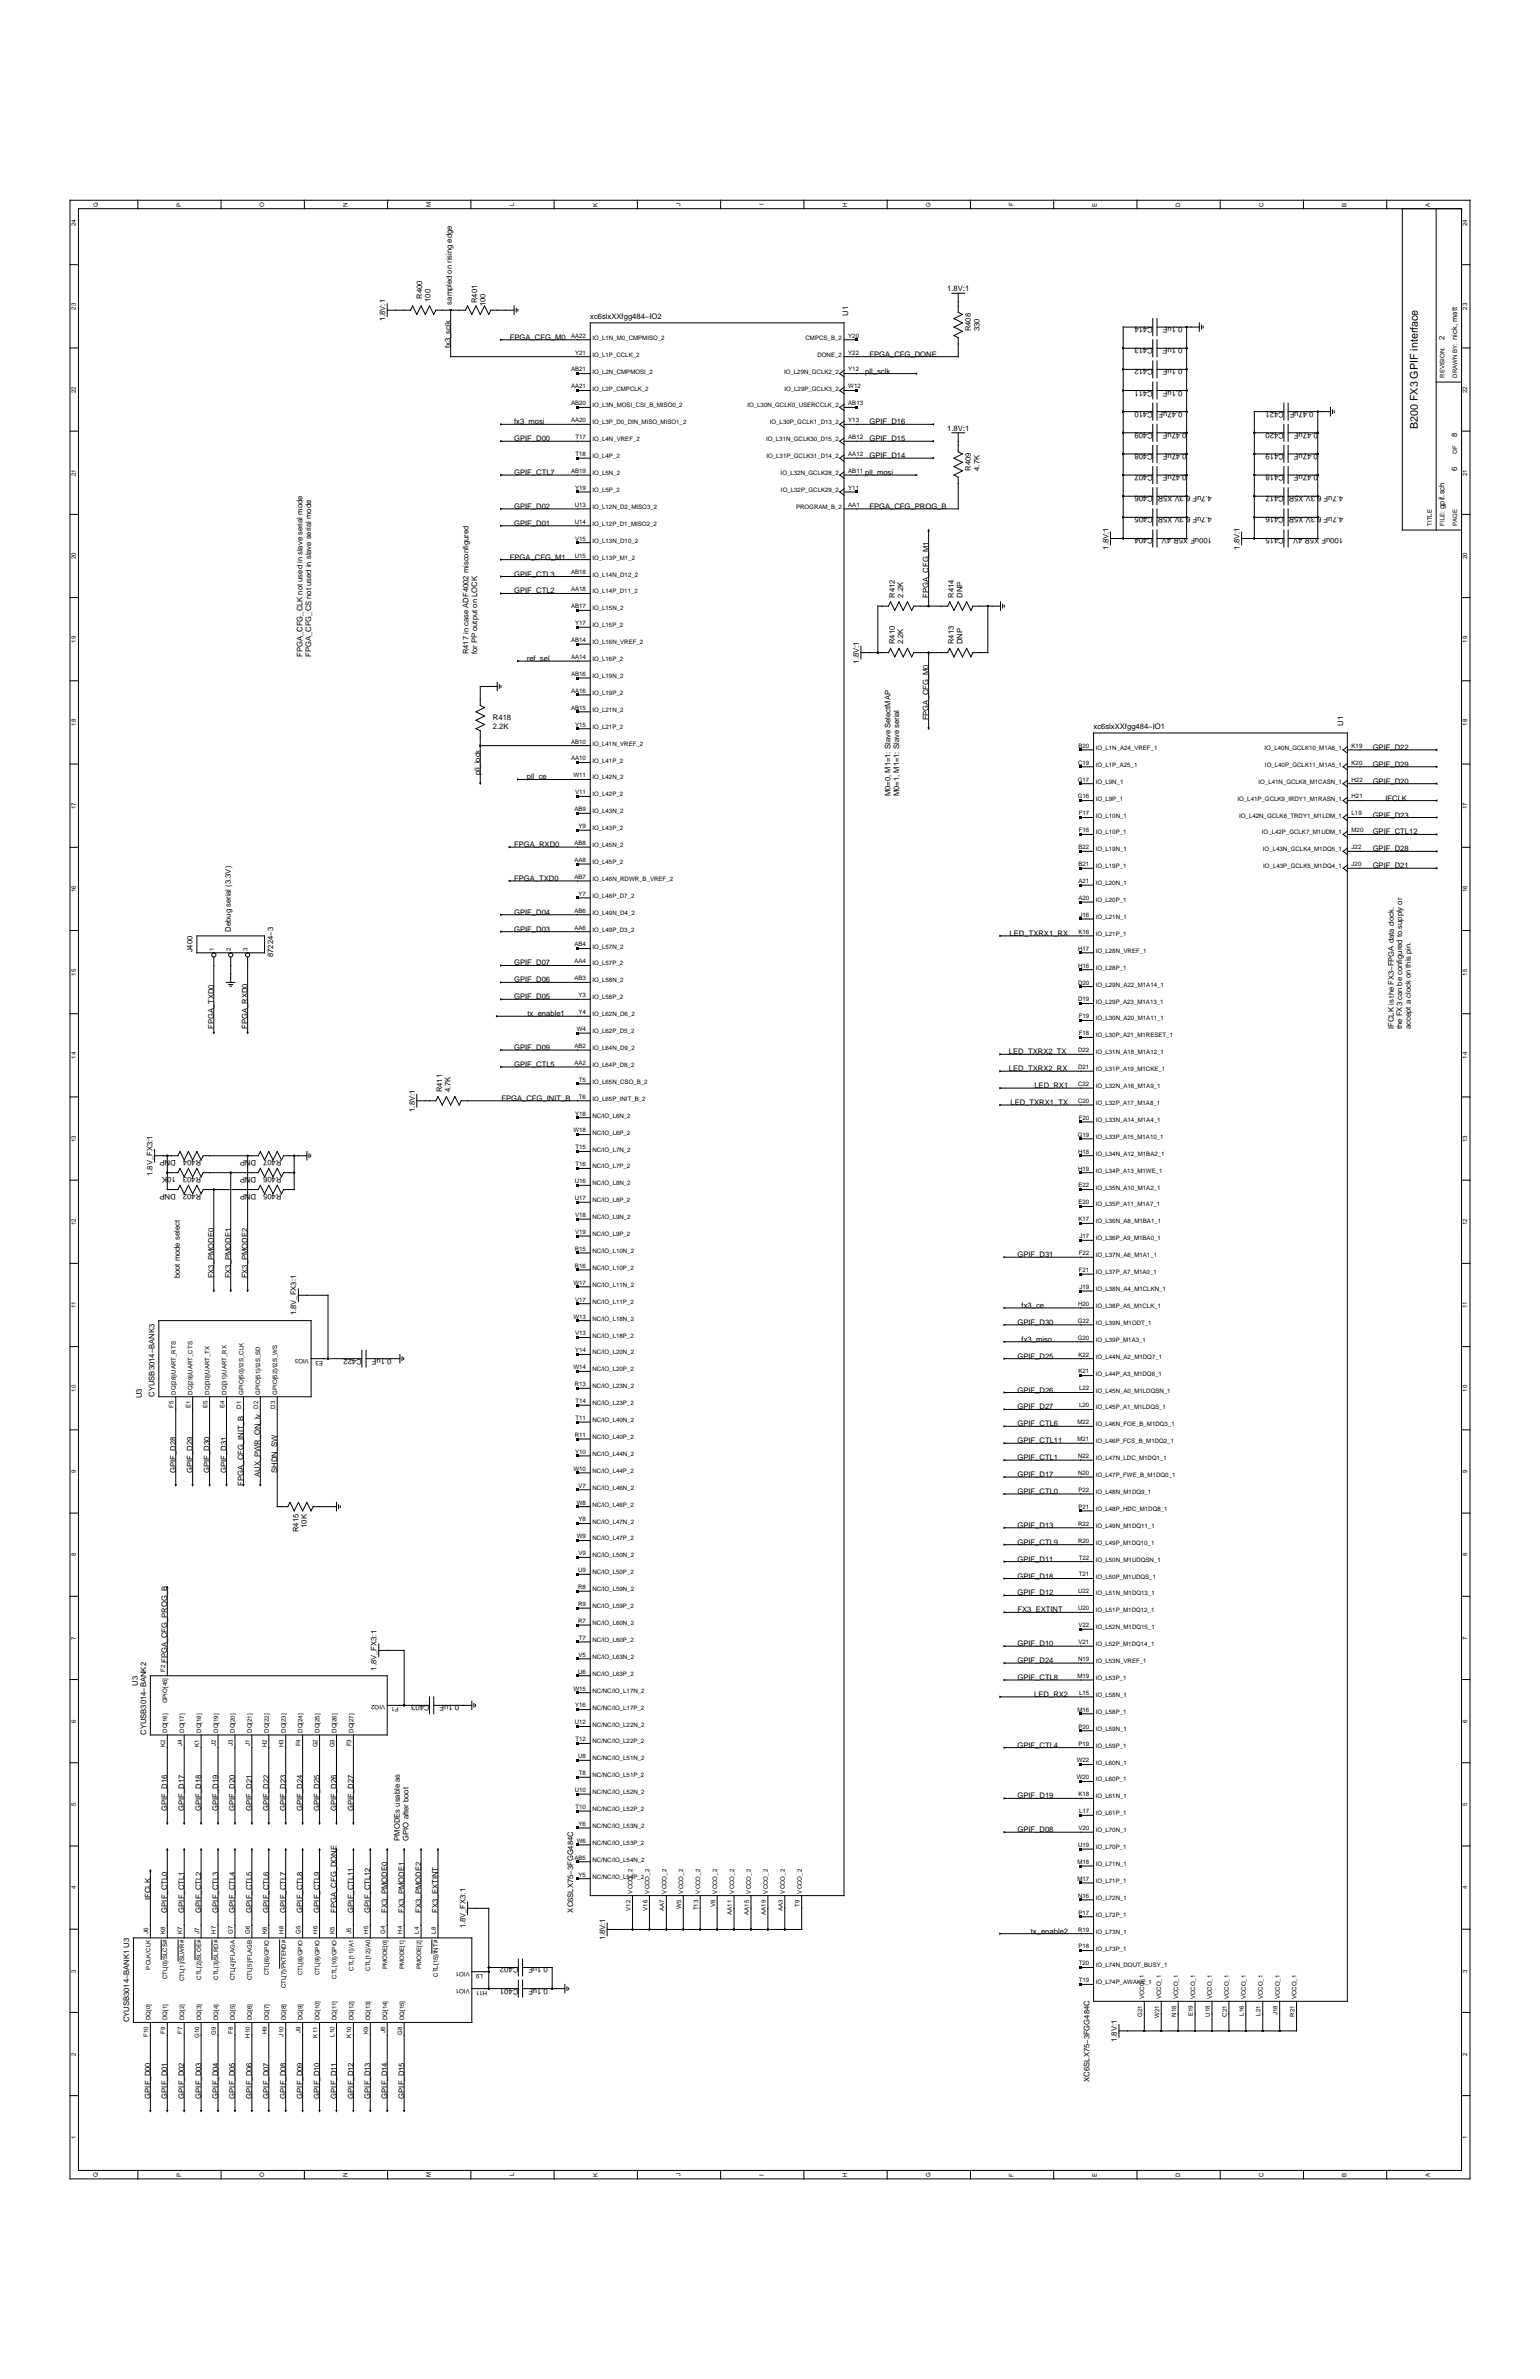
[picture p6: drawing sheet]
<svg xmlns="http://www.w3.org/2000/svg" width="279mm" height="432mm" viewBox="0 0 279 432" stroke-linecap="round" stroke-linejoin="round" font-family="sans-serif">
<defs><g id="words">
<text font-size="1.9" x="257.2" y="77.9" transform="rotate(-90 257.2 77.9)">B200 FX3 GPIF interface</text>
<g font-size="1.4">
<text x="171.8" y="52.8">1.8V:1</text>
<text x="69.9" y="58.3" transform="rotate(-90 69.9 58.3)">1.8V:1</text>
<text x="76.6" y="54.2" transform="rotate(-90 76.6 54.2)">R400</text>
<text x="78.1" y="54.8" transform="rotate(-90 78.1 54.8)">100</text>
<text x="82" y="55.3" transform="rotate(-90 82 55.3)">sampled on rising edge</text>
<text x="86.6" y="55" transform="rotate(-90 86.6 55)">R401</text>
<text x="88.1" y="55.5" transform="rotate(-90 88.1 55.5)">100</text>
<text x="107.1" y="57.8">xc6slxXXfgg484−IO2</text>
<text x="153.9" y="57.3" transform="rotate(-90 153.9 57.3)">U1</text>
<text x="209.1" y="59.4" transform="rotate(180 209.1 59.4)">C414</text>
<text x="214.5" y="59.4" transform="rotate(180 214.5 59.4)">0.1uF</text>
<text x="81.8" y="63.2" transform="rotate(-90 81.8 63.2)">fx3_sclk</text>
<text x="92.5" y="61.7">FPGA_CFG_M0</text>
<text x="157.7" y="64.7">FPGA_CFG_DONE</text>
<text x="176.2" y="60.1" transform="rotate(-90 176.2 60.1)">R408</text>
<text x="177.7" y="60.1" transform="rotate(-90 177.7 60.1)">330</text>
<text x="209.1" y="63.2" transform="rotate(180 209.1 63.2)">C413</text>
<text x="214.5" y="63.2" transform="rotate(180 214.5 63.2)">0.1uF</text>
<text x="262.1" y="61.7" transform="rotate(-90 262.1 61.7)">2</text>
<text x="264.4" y="61.7" transform="rotate(-90 264.4 61.7)">nick, matt</text>
<text x="157" y="67.8">pll_sclk</text>
<text x="209.1" y="70.9" transform="rotate(180 209.1 70.9)">C411</text>
<text x="209.1" y="67" transform="rotate(180 209.1 67)">C412</text>
<text x="214.5" y="70.9" transform="rotate(180 214.5 70.9)">0.1uF</text>
<text x="214.5" y="67" transform="rotate(180 214.5 67)">0.1uF</text>
<text x="93.3" y="77">fx3_mosi</text>
<text x="157.7" y="77">GPIF_D16</text>
<text x="209.1" y="74.7" transform="rotate(180 209.1 74.7)">C410</text>
<text x="214.5" y="74.7" transform="rotate(180 214.5 74.7)">0.47uF</text>
<text x="232.9" y="74.7" transform="rotate(180 232.9 74.7)">C421</text>
<text x="238.3" y="74.7" transform="rotate(180 238.3 74.7)">0.47uF</text>
<text x="93.3" y="80.1">GPIF_D00</text>
<text x="157.7" y="83.2">GPIF_D14</text>
<text x="157.7" y="80.1">GPIF_D15</text>
<text x="171.8" y="78.2">1.8V:1</text>
<text x="209.1" y="82.4" transform="rotate(180 209.1 82.4)">C408</text>
<text x="209.1" y="78.6" transform="rotate(180 209.1 78.6)">C409</text>
<text x="215.3" y="82.4" transform="rotate(180 215.3 82.4)">0.47uF</text>
<text x="215.3" y="78.6" transform="rotate(180 215.3 78.6)">0.47uF</text>
<text x="232.9" y="82.4" transform="rotate(180 232.9 82.4)">C419</text>
<text x="232.9" y="78.6" transform="rotate(180 232.9 78.6)">C420</text>
<text x="239.1" y="82.4" transform="rotate(180 239.1 82.4)">0.47uF</text>
<text x="239.1" y="78.6" transform="rotate(180 239.1 78.6)">0.47uF</text>
<text x="264.4" y="79.3" transform="rotate(-90 264.4 79.3)">8</text>
<text x="93.3" y="86.2">GPIF_CTL7</text>
<text x="157" y="86.2">pll_mosi</text>
<text x="176.2" y="85.5" transform="rotate(-90 176.2 85.5)">R409</text>
<text x="177.7" y="85.5" transform="rotate(-90 177.7 85.5)">4.7K</text>
<text x="209.1" y="86.2" transform="rotate(180 209.1 86.2)">C407</text>
<text x="215.3" y="86.2" transform="rotate(180 215.3 86.2)">0.47uF</text>
<text x="232.9" y="86.2" transform="rotate(180 232.9 86.2)">C418</text>
<text x="239.1" y="86.2" transform="rotate(180 239.1 86.2)">0.47uF</text>
<text x="264.4" y="85.5" transform="rotate(-90 264.4 85.5)">6</text>
<text x="93.3" y="95.4">GPIF_D01</text>
<text x="93.3" y="92.4">GPIF_D02</text>
<text x="157.7" y="92.4">FPGA_CFG_PROG_B</text>
<text x="209.1" y="93.9" transform="rotate(180 209.1 93.9)">C405</text>
<text x="209.1" y="90.1" transform="rotate(180 209.1 90.1)">C406</text>
<text x="219.9" y="93.9" transform="rotate(180 219.9 93.9)">4.7uF 6.3V X5R</text>
<text x="219.9" y="90.1" transform="rotate(180 219.9 90.1)">4.7uF 6.3V X5R</text>
<text x="232.9" y="93.9" transform="rotate(180 232.9 93.9)">C416</text>
<text x="232.9" y="90.1" transform="rotate(180 232.9 90.1)">C417</text>
<text x="243.7" y="93.9" transform="rotate(180 243.7 93.9)">4.7uF 6.3V X5R</text>
<text x="243.7" y="90.1" transform="rotate(180 243.7 90.1)">4.7uF 6.3V X5R</text>
<text x="262.1" y="92.4" transform="rotate(-90 262.1 92.4)">gpif.sch</text>
<text x="92.5" y="101.6">FPGA_CFG_M1</text>
<text x="201.1" y="99.7" transform="rotate(-90 201.1 99.7)">1.8V:1</text>
<text x="209.1" y="97.7" transform="rotate(180 209.1 97.7)">C404</text>
<text x="219.9" y="97.7" transform="rotate(180 219.9 97.7)">100uF X5R 4V</text>
<text x="224.9" y="99.7" transform="rotate(-90 224.9 99.7)">1.8V:1</text>
<text x="232.9" y="97.7" transform="rotate(180 232.9 97.7)">C415</text>
<text x="243.7" y="97.7" transform="rotate(180 243.7 97.7)">100uF X5R 4V</text>
<text x="93.3" y="107.7">GPIF_CTL2</text>
<text x="93.3" y="104.6">GPIF_CTL3</text>
<text x="162.3" y="108.5" transform="rotate(-90 162.3 108.5)">R412</text>
<text x="163.9" y="108.5" transform="rotate(-90 163.9 108.5)">2.2K</text>
<text x="168.5" y="108.5" transform="rotate(-90 168.5 108.5)">FPGA_CFG_M1</text>
<text x="173.1" y="108.5" transform="rotate(-90 173.1 108.5)">R414</text>
<text x="174.6" y="108.5" transform="rotate(-90 174.6 108.5)">DNP</text>
<text x="54.9" y="119.2" transform="rotate(-90 54.9 119.2)">FPGA_CFG_CLK not used in slave serial mode</text>
<text x="56.4" y="119.2" transform="rotate(-90 56.4 119.2)">FPGA_CFG_CS not used in slave serial mode</text>
<text x="85" y="118.8" transform="rotate(-90 85 118.8)">R417 in case ADF4002 misconfigured</text>
<text x="86.6" y="118.8" transform="rotate(-90 86.6 118.8)">for PP output on LOCK</text>
<text x="95.6" y="120">ref_sel</text>
<text x="162.3" y="116.9" transform="rotate(-90 162.3 116.9)">R410</text>
<text x="163.9" y="116.9" transform="rotate(-90 163.9 116.9)">2.2K</text>
<text x="173.1" y="116.9" transform="rotate(-90 173.1 116.9)">R413</text>
<text x="174.6" y="116.9" transform="rotate(-90 174.6 116.9)">DNP</text>
<text x="155.8" y="120.5" transform="rotate(-90 155.8 120.5)">1.8V:1</text>
<text x="89.4" y="130.7">R418</text>
<text x="168.5" y="130.7" transform="rotate(-90 168.5 130.7)">FPGA_CFG_M0</text>
<text x="243.7" y="131.7" transform="rotate(-90 243.7 131.7)">U1</text>
<text x="89.4" y="132.3">2.2K</text>
<text x="198.4" y="132.3">xc6slxXXfgg484−IO1</text>
<text x="249.1" y="136.1">GPIF_D22</text>
<text x="87.1" y="140.7" transform="rotate(-90 87.1 140.7)">pll_lock</text>
<text x="95.6" y="141.5">pll_ce</text>
<text x="249.1" y="142.2">GPIF_D20</text>
<text x="249.1" y="139.2">GPIF_D29</text>
<text x="161.6" y="144.5" transform="rotate(-90 161.6 144.5)">M0=0, M1=1: Slave SelectMAP</text>
<text x="163.1" y="144.5" transform="rotate(-90 163.1 144.5)">M0=1, M1=1: Slave serial</text>
<text x="249.1" y="148.4">GPIF_D23</text>
<text x="251.4" y="145.3">IFCLK</text>
<text x="93.3" y="153.8">FPGA_RXD0</text>
<text x="249.1" y="154.5">GPIF_D28</text>
<text x="249.1" y="151.5">GPIF_CTL12</text>
<text x="93.3" y="159.9">FPGA_TXD0</text>
<text x="249.1" y="157.6">GPIF_D21</text>
<text x="93.3" y="166">GPIF_D04</text>
<text x="35" y="172.9" transform="rotate(-90 35 172.9)">J400</text>
<text x="41.9" y="169.1" transform="rotate(-90 41.9 169.1)">Debug serial (3.3V)</text>
<text x="49.5" y="173.7" transform="rotate(-90 49.5 173.7)">87224−3</text>
<text x="93.3" y="169.1">GPIF_D03</text>
<text x="183.2" y="169.9">LED_TXRX1_RX</text>
<text x="93.3" y="178.3">GPIF_D06</text>
<text x="93.3" y="175.2">GPIF_D07</text>
<text x="93.3" y="181.4">GPIF_D05</text>
<text x="95.7" y="184.5">tx_enable1</text>
<text x="38.8" y="186.8" transform="rotate(-90 38.8 186.8)">FPGA_TXD0</text>
<text x="44.9" y="186.8" transform="rotate(-90 44.9 186.8)">FPGA_RXD0</text>
<text x="93.3" y="190.6">GPIF_D09</text>
<text x="183.1" y="191.4">LED_TXRX2_TX</text>
<text x="252.9" y="186.8" transform="rotate(-90 252.9 186.8)">IFCLK is the FX3−FPGA data clock.</text>
<text x="254.4" y="186.8" transform="rotate(-90 254.4 186.8)">the FX3 can be configured to supply or</text>
<text x="256" y="186.8" transform="rotate(-90 256 186.8)">accept a clock on this pin.</text>
<text x="93.3" y="193.7">GPIF_CTL5</text>
<text x="183.1" y="194.4">LED_TXRX2_RX</text>
<text x="187.7" y="197.5">LED_RX1</text>
<text x="75.2" y="201.8" transform="rotate(-90 75.2 201.8)">1.8V:1</text>
<text x="80.2" y="198.3" transform="rotate(-90 80.2 198.3)">R411</text>
<text x="81.8" y="198.3" transform="rotate(-90 81.8 198.3)">4.7K</text>
<text x="91" y="199.8">FPGA_CFG_INIT_B</text>
<text x="183.3" y="200.6">LED_TXRX1_TX</text>
<text x="27.7" y="213.4" transform="rotate(-90 27.7 213.4)">1.8V_FX3:1</text>
<text x="31.9" y="213.6" transform="rotate(180 31.9 213.6)">10K</text>
<text x="31.9" y="210.5" transform="rotate(180 31.9 210.5)">DNP</text>
<text x="36.5" y="213.6" transform="rotate(180 36.5 213.6)">R403</text>
<text x="36.5" y="210.5" transform="rotate(180 36.5 210.5)">R404</text>
<text x="46.5" y="210.5" transform="rotate(180 46.5 210.5)">DNP</text>
<text x="46.5" y="213.6" transform="rotate(180 46.5 213.6)">DNP</text>
<text x="51.1" y="210.5" transform="rotate(180 51.1 210.5)">R407</text>
<text x="51.1" y="213.6" transform="rotate(180 51.1 213.6)">R406</text>
<text x="31.9" y="216.7" transform="rotate(180 31.9 216.7)">DNP</text>
<text x="36.5" y="216.7" transform="rotate(180 36.5 216.7)">R402</text>
<text x="46.5" y="216.7" transform="rotate(180 46.5 216.7)">DNP</text>
<text x="51.1" y="216.7" transform="rotate(180 51.1 216.7)">R405</text>
<text x="32.7" y="232" transform="rotate(-90 32.7 232)">boot mode select</text>
<text x="38.8" y="232" transform="rotate(-90 38.8 232)">FX3_PMODE0</text>
<text x="41.9" y="232" transform="rotate(-90 41.9 232)">FX3_PMODE1</text>
<text x="44.9" y="232" transform="rotate(-90 44.9 232)">FX3_PMODE2</text>
<text x="184.6" y="228.2">GPIF_D31</text>
<text x="53.8" y="238.8" transform="rotate(-90 53.8 238.8)">1.8V_FX3:1</text>
<text x="185.4" y="237.4">fx3_ce</text>
<text x="184.6" y="240.5">GPIF_D30</text>
<text x="185.4" y="243.5">fx3_miso</text>
<text x="65.6" y="246.6" transform="rotate(180 65.6 246.6)">C422</text>
<text x="71" y="246.6" transform="rotate(180 71 246.6)">0.1uF</text>
<text x="184.6" y="246.6">GPIF_D25</text>
<text x="25.7" y="253.8" transform="rotate(-90 25.7 253.8)">U3</text>
<text x="28" y="253.5" transform="rotate(-90 28 253.5)">CYUSB3014−BANK3</text>
<text x="184.6" y="252.7">GPIF_D26</text>
<text x="184.6" y="255.8">GPIF_D27</text>
<text x="184.6" y="258.9">GPIF_CTL6</text>
<text x="184.6" y="262">GPIF_CTL11</text>
<text x="31.9" y="267.3" transform="rotate(-90 31.9 267.3)">GPIF_D28</text>
<text x="35" y="267.3" transform="rotate(-90 35 267.3)">GPIF_D29</text>
<text x="38" y="267.3" transform="rotate(-90 38 267.3)">GPIF_D30</text>
<text x="41.1" y="267.3" transform="rotate(-90 41.1 267.3)">GPIF_D31</text>
<text x="44.2" y="269.6" transform="rotate(-90 44.2 269.6)">FPGA_CFG_INIT_B</text>
<text x="47.2" y="268.1" transform="rotate(-90 47.2 268.1)">AUX_PWR_ON_lv</text>
<text x="50.3" y="267.3" transform="rotate(-90 50.3 267.3)">SHDN_SW</text>
<text x="184.6" y="268.1">GPIF_D17</text>
<text x="184.6" y="265">GPIF_CTL1</text>
<text x="184.6" y="271.2">GPIF_CTL0</text>
<text x="54.1" y="278.1" transform="rotate(-90 54.1 278.1)">R415</text>
<text x="55.7" y="277.3" transform="rotate(-90 55.7 277.3)">10K</text>
<text x="184.6" y="277.3">GPIF_D13</text>
<text x="184.6" y="280.4">GPIF_CTL9</text>
<text x="184.6" y="283.4">GPIF_D11</text>
<text x="184.6" y="286.5">GPIF_D18</text>
<text x="184.6" y="289.6">GPIF_D12</text>
<text x="184.6" y="292.6">FX3_EXTINT</text>
<text x="184.6" y="298.8">GPIF_D10</text>
<text x="25" y="305.9" transform="rotate(-90 25 305.9)">U3</text>
<text x="30.3" y="301.9" transform="rotate(-90 30.3 301.9)">FPGA_CFG_PROG_B</text>
<text x="68.3" y="303.2" transform="rotate(-90 68.3 303.2)">1.8V_FX3:1</text>
<text x="184.6" y="301.9">GPIF_D24</text>
<text x="184.6" y="304.9">GPIF_CTL8</text>
<text x="77.9" y="309.5" transform="rotate(180 77.9 309.5)">C403</text>
<text x="83.3" y="309.5" transform="rotate(180 83.3 309.5)">0.1uF</text>
<text x="187.6" y="308">LED_RX2</text>
<text x="26.5" y="314.9" transform="rotate(-90 26.5 314.9)">CYUSB3014−BANK2</text>
<text x="184.6" y="317.2">GPIF_CTL4</text>
<text x="30.3" y="328.7" transform="rotate(-90 30.3 328.7)">GPIF_D16</text>
<text x="33.4" y="328.7" transform="rotate(-90 33.4 328.7)">GPIF_D17</text>
<text x="36.5" y="328.7" transform="rotate(-90 36.5 328.7)">GPIF_D18</text>
<text x="39.6" y="328.7" transform="rotate(-90 39.6 328.7)">GPIF_D19</text>
<text x="42.6" y="328.7" transform="rotate(-90 42.6 328.7)">GPIF_D20</text>
<text x="45.7" y="328.7" transform="rotate(-90 45.7 328.7)">GPIF_D21</text>
<text x="48.8" y="328.7" transform="rotate(-90 48.8 328.7)">GPIF_D22</text>
<text x="51.8" y="328.7" transform="rotate(-90 51.8 328.7)">GPIF_D23</text>
<text x="54.9" y="328.7" transform="rotate(-90 54.9 328.7)">GPIF_D24</text>
<text x="58" y="328.7" transform="rotate(-90 58 328.7)">GPIF_D25</text>
<text x="61" y="328.7" transform="rotate(-90 61 328.7)">GPIF_D26</text>
<text x="64.1" y="328.7" transform="rotate(-90 64.1 328.7)">GPIF_D27</text>
<text x="184.6" y="326.4">GPIF_D19</text>
<text x="72.5" y="334.1" transform="rotate(-90 72.5 334.1)">PMODEs usable as</text>
<text x="74.1" y="334.1" transform="rotate(-90 74.1 334.1)">GPIO after boot</text>
<text x="184.6" y="332.6">GPIF_D08</text>
<text x="27.3" y="344.8" transform="rotate(-90 27.3 344.8)">IFCLK</text>
<text x="30.3" y="347.1" transform="rotate(-90 30.3 347.1)">GPIF_CTL0</text>
<text x="33.4" y="347.1" transform="rotate(-90 33.4 347.1)">GPIF_CTL1</text>
<text x="36.5" y="347.1" transform="rotate(-90 36.5 347.1)">GPIF_CTL2</text>
<text x="39.6" y="347.1" transform="rotate(-90 39.6 347.1)">GPIF_CTL3</text>
<text x="42.6" y="347.1" transform="rotate(-90 42.6 347.1)">GPIF_CTL4</text>
<text x="45.7" y="347.1" transform="rotate(-90 45.7 347.1)">GPIF_CTL5</text>
<text x="48.8" y="347.1" transform="rotate(-90 48.8 347.1)">GPIF_CTL6</text>
<text x="51.8" y="347.1" transform="rotate(-90 51.8 347.1)">GPIF_CTL7</text>
<text x="54.9" y="347.1" transform="rotate(-90 54.9 347.1)">GPIF_CTL8</text>
<text x="58" y="347.1" transform="rotate(-90 58 347.1)">GPIF_CTL9</text>
<text x="61" y="347.1" transform="rotate(-90 61 347.1)">FPGA_CFG_DONE</text>
<text x="64.1" y="347.1" transform="rotate(-90 64.1 347.1)">GPIF_CTL11</text>
<text x="67.2" y="347.1" transform="rotate(-90 67.2 347.1)">GPIF_CTL12</text>
<text x="70.3" y="347.1" transform="rotate(-90 70.3 347.1)">FX3_PMODE0</text>
<text x="73.3" y="347.1" transform="rotate(-90 73.3 347.1)">FX3_PMODE1</text>
<text x="76.4" y="347.1" transform="rotate(-90 76.4 347.1)">FX3_PMODE2</text>
<text x="79.5" y="347.1" transform="rotate(-90 79.5 347.1)">FX3_EXTINT</text>
<text x="104" y="347.1" transform="rotate(-90 104 347.1)">XC6SLX75−3FGG484C</text>
<text x="84.4" y="350" transform="rotate(-90 84.4 350)">1.8V_FX3:1</text>
<text x="109.8" y="352.2" transform="rotate(-90 109.8 352.2)">1.8V:1</text>
<text x="187" y="351">tx_enable2</text>
<text x="94" y="357.1" transform="rotate(180 94 357.1)">C402</text>
<text x="99.4" y="357.1" transform="rotate(180 99.4 357.1)">0.1uF</text>
<text x="94" y="360.9" transform="rotate(180 94 360.9)">C401</text>
<text x="99.4" y="360.9" transform="rotate(180 99.4 360.9)">0.1uF</text>
<text x="23.4" y="367.1" transform="rotate(-90 23.4 367.1)">CYUSB3014−BANK1 U3</text>
<text x="202.6" y="370.6" transform="rotate(-90 202.6 370.6)">1.8V:1</text>
<text x="197.6" y="377.8" transform="rotate(-90 197.6 377.8)">XC6SLX75−3FGG484C</text>
<text x="27.3" y="380.9" transform="rotate(-90 27.3 380.9)">GPIF_D00</text>
<text x="30.3" y="380.9" transform="rotate(-90 30.3 380.9)">GPIF_D01</text>
<text x="33.4" y="380.9" transform="rotate(-90 33.4 380.9)">GPIF_D02</text>
<text x="36.5" y="380.9" transform="rotate(-90 36.5 380.9)">GPIF_D03</text>
<text x="39.6" y="380.9" transform="rotate(-90 39.6 380.9)">GPIF_D04</text>
<text x="42.6" y="380.9" transform="rotate(-90 42.6 380.9)">GPIF_D05</text>
<text x="45.7" y="380.9" transform="rotate(-90 45.7 380.9)">GPIF_D06</text>
<text x="48.8" y="380.9" transform="rotate(-90 48.8 380.9)">GPIF_D07</text>
<text x="51.8" y="380.9" transform="rotate(-90 51.8 380.9)">GPIF_D08</text>
<text x="54.9" y="380.9" transform="rotate(-90 54.9 380.9)">GPIF_D09</text>
<text x="58" y="380.9" transform="rotate(-90 58 380.9)">GPIF_D10</text>
<text x="61" y="380.9" transform="rotate(-90 61 380.9)">GPIF_D11</text>
<text x="64.1" y="380.9" transform="rotate(-90 64.1 380.9)">GPIF_D12</text>
<text x="67.2" y="380.9" transform="rotate(-90 67.2 380.9)">GPIF_D13</text>
<text x="70.3" y="380.9" transform="rotate(-90 70.3 380.9)">GPIF_D14</text>
<text x="73.3" y="380.9" transform="rotate(-90 73.3 380.9)">GPIF_D15</text>
</g>
<g font-size="1.1">
<text x="13.7" y="41.1" transform="rotate(-90 13.7 41.1)">24</text>
<text x="17.7" y="37.5" transform="rotate(-90 17.7 37.5)">Q</text>
<text x="32.8" y="37.5" transform="rotate(-90 32.8 37.5)">P</text>
<text x="48" y="37.5" transform="rotate(-90 48 37.5)">O</text>
<text x="63.1" y="37.5" transform="rotate(-90 63.1 37.5)">N</text>
<text x="78.2" y="37.6" transform="rotate(-90 78.2 37.6)">M</text>
<text x="93.3" y="37.4" transform="rotate(-90 93.3 37.4)">L</text>
<text x="108.4" y="37.5" transform="rotate(-90 108.4 37.5)">K</text>
<text x="123.5" y="37.4" transform="rotate(-90 123.5 37.4)">J</text>
<text x="138.6" y="37.3" transform="rotate(-90 138.6 37.3)">I</text>
<text x="153.7" y="37.5" transform="rotate(-90 153.7 37.5)">H</text>
<text x="168.8" y="37.5" transform="rotate(-90 168.8 37.5)">G</text>
<text x="183.9" y="37.5" transform="rotate(-90 183.9 37.5)">F</text>
<text x="199" y="37.5" transform="rotate(-90 199 37.5)">E</text>
<text x="214.1" y="37.5" transform="rotate(-90 214.1 37.5)">D</text>
<text x="229.2" y="37.5" transform="rotate(-90 229.2 37.5)">C</text>
<text x="244.3" y="37.5" transform="rotate(-90 244.3 37.5)">B</text>
<text x="259.4" y="37.5" transform="rotate(-90 259.4 37.5)">A</text>
<text x="266.2" y="41.1" transform="rotate(-90 266.2 41.1)">24</text>
<text x="13.7" y="56.2" transform="rotate(-90 13.7 56.2)">23</text>
<text x="266.2" y="56.2" transform="rotate(-90 266.2 56.2)">23</text>
<text x="103.6" y="61.3">AA22</text>
<text x="104.3" y="64.4">Y21</text>
<text x="107.5" y="61.7">IO_L1N_M0_CMPMISO_2</text>
<text x="107.5" y="64.7">IO_L1P_CCLK_2</text>
<text x="146.2" y="61.7">CMPCS_B_2</text>
<text x="148.3" y="64.7">DONE_2</text>
<text x="153.9" y="61.3">Y20</text>
<text x="153.9" y="64.4">Y22</text>
<text x="13.7" y="71.3" transform="rotate(-90 13.7 71.3)">22</text>
<text x="103.6" y="67.4">AB21</text>
<text x="103.6" y="70.5">AA21</text>
<text x="107.5" y="67.8">IO_L2N_CMPMOSI_2</text>
<text x="107.5" y="70.9">IO_L2P_CMPCLK_2</text>
<text x="142.3" y="67.8">IO_L29N_GCLK2_2</text>
<text x="142.3" y="70.9">IO_L29P_GCLK3_2</text>
<text x="153.9" y="67.4">Y12</text>
<text x="153.9" y="70.5">W12</text>
<text x="262.1" y="68.6" transform="rotate(-90 262.1 68.6)">REVISION:</text>
<text x="264.4" y="68.6" transform="rotate(-90 264.4 68.6)">DRAWN BY:</text>
<text x="266.2" y="71.3" transform="rotate(-90 266.2 71.3)">22</text>
<text x="103.6" y="73.6">AB20</text>
<text x="103.6" y="76.6">AA20</text>
<text x="107.5" y="73.9">IO_L3N_MOSI_CSI_B_MISO0_2</text>
<text x="107.5" y="77">IO_L3P_D0_DIN_MISO_MISO1_2</text>
<text x="135.6" y="73.9">IO_L30N_GCLK0_USERCCLK_2</text>
<text x="139.7" y="77">IO_L30P_GCLK1_D13_2</text>
<text x="153.9" y="73.6">AB13</text>
<text x="153.9" y="76.6">Y13</text>
<text x="104.4" y="79.7">T17</text>
<text x="104.4" y="82.8">T18</text>
<text x="107.5" y="80.1">IO_L4N_VREF_2</text>
<text x="107.5" y="83.2">IO_L4P_2</text>
<text x="139" y="80.1">IO_L31N_GCLK30_D15_2</text>
<text x="139" y="83.2">IO_L31P_GCLK31_D14_2</text>
<text x="153.9" y="79.7">AB12</text>
<text x="153.9" y="82.8">AA12</text>
<text x="264.4" y="82.4" transform="rotate(-90 264.4 82.4)">OF</text>
<text x="13.7" y="86.4" transform="rotate(-90 13.7 86.4)">21</text>
<text x="103.6" y="85.8">AB19</text>
<text x="104.3" y="88.9">Y19</text>
<text x="107.5" y="86.2">IO_L5N_2</text>
<text x="107.5" y="89.3">IO_L5P_2</text>
<text x="141.6" y="86.2">IO_L32N_GCLK28_2</text>
<text x="141.7" y="89.3">IO_L32P_GCLK29_2</text>
<text x="153.9" y="85.8">AB11</text>
<text x="153.9" y="88.9">Y11</text>
<text x="266.2" y="86.4" transform="rotate(-90 266.2 86.4)">21</text>
<text x="104.3" y="92">U13</text>
<text x="104.3" y="95.1">U14</text>
<text x="107.5" y="92.4">IO_L12N_D2_MISO3_2</text>
<text x="107.5" y="95.4">IO_L12P_D1_MISO2_2</text>
<text x="144.4" y="92.4">PROGRAM_B_2</text>
<text x="153.9" y="92">AA1</text>
<text x="259.8" y="95.4" transform="rotate(-90 259.8 95.4)">TITLE</text>
<text x="262.1" y="95.4" transform="rotate(-90 262.1 95.4)">FILE:</text>
<text x="264.4" y="95.4" transform="rotate(-90 264.4 95.4)">PAGE</text>
<text x="13.7" y="101.5" transform="rotate(-90 13.7 101.5)">20</text>
<text x="104.3" y="101.2">U15</text>
<text x="104.3" y="98.1">V15</text>
<text x="107.5" y="101.6">IO_L13P_M1_2</text>
<text x="107.5" y="98.5">IO_L13N_D10_2</text>
<text x="266.2" y="101.5" transform="rotate(-90 266.2 101.5)">20</text>
<text x="103.6" y="104.3">AB18</text>
<text x="103.6" y="107.3">AA18</text>
<text x="107.5" y="104.6">IO_L14N_D12_2</text>
<text x="107.5" y="107.7">IO_L14P_D11_2</text>
<text x="103.6" y="110.4">AB17</text>
<text x="104.3" y="113.5">Y17</text>
<text x="107.5" y="110.8">IO_L15N_2</text>
<text x="107.5" y="113.9">IO_L15P_2</text>
<text x="13.7" y="116.6" transform="rotate(-90 13.7 116.6)">19</text>
<text x="103.6" y="116.5">AB14</text>
<text x="103.6" y="119.6">AA14</text>
<text x="107.5" y="116.9">IO_L16N_VREF_2</text>
<text x="107.5" y="120">IO_L16P_2</text>
<text x="266.2" y="116.6" transform="rotate(-90 266.2 116.6)">19</text>
<text x="103.6" y="122.7">AB16</text>
<text x="103.6" y="125.7">AA16</text>
<text x="107.5" y="123.1">IO_L19N_2</text>
<text x="13.7" y="131.7" transform="rotate(-90 13.7 131.7)">18</text>
<text x="103.6" y="128.8">AB15</text>
<text x="104.3" y="131.9">Y15</text>
<text x="107.5" y="126.1">IO_L19P_2</text>
<text x="107.5" y="129.2">IO_L21N_2</text>
<text x="266.2" y="131.7" transform="rotate(-90 266.2 131.7)">18</text>
<text x="103.6" y="135">AB10</text>
<text x="107.5" y="135.3">IO_L41N_VREF_2</text>
<text x="107.5" y="132.3">IO_L21P_2</text>
<text x="195.7" y="135.7">B20</text>
<text x="198.8" y="136.1">IO_L1N_A24_VREF_1</text>
<text x="229.4" y="136.1">IO_L40N_GCLK10_M1A6_1</text>
<text x="245.2" y="135.7">K19</text>
<text x="103.6" y="138">AA10</text>
<text x="104" y="141.1">W11</text>
<text x="107.5" y="138.4">IO_L41P_2</text>
<text x="107.5" y="141.5">IO_L42N_2</text>
<text x="195.5" y="141.9">G17</text>
<text x="195.6" y="138.8">C19</text>
<text x="198.8" y="142.2">IO_L9N_1</text>
<text x="198.8" y="139.2">IO_L1P_A25_1</text>
<text x="228.3" y="142.2">IO_L41N_GCLK8_M1CASN_1</text>
<text x="229.5" y="139.2">IO_L40P_GCLK11_M1A5_1</text>
<text x="245.2" y="138.8">K20</text>
<text x="245.2" y="141.9">H22</text>
<text x="13.7" y="146.9" transform="rotate(-90 13.7 146.9)">17</text>
<text x="104.2" y="147.2">AB9</text>
<text x="104.3" y="144.2">V11</text>
<text x="107.5" y="147.6">IO_L43N_2</text>
<text x="107.5" y="144.5">IO_L42P_2</text>
<text x="195.5" y="144.9">G16</text>
<text x="195.7" y="148">F17</text>
<text x="198.8" y="145.3">IO_L9P_1</text>
<text x="198.8" y="148.4">IO_L10N_1</text>
<text x="224.5" y="145.3">IO_L41P_GCLK9_IRDY1_M1RASN_1</text>
<text x="224.8" y="148.4">IO_L42N_GCLK6_TRDY1_M1LDM_1</text>
<text x="245.2" y="144.9">H21</text>
<text x="245.2" y="148">L19</text>
<text x="266.2" y="146.9" transform="rotate(-90 266.2 146.9)">17</text>
<text x="104.2" y="153.4">AB8</text>
<text x="105" y="150.3">Y9</text>
<text x="107.5" y="153.8">IO_L45N_2</text>
<text x="107.5" y="150.7">IO_L43P_2</text>
<text x="195.7" y="154.1">B22</text>
<text x="195.7" y="151.1">F16</text>
<text x="198.8" y="151.5">IO_L10P_1</text>
<text x="198.8" y="154.5">IO_L19N_1</text>
<text x="228.9" y="151.5">IO_L42P_GCLK7_M1UDM_1</text>
<text x="229.1" y="154.5">IO_L43N_GCLK4_M1DQ5_1</text>
<text x="245.2" y="151.1">M20</text>
<text x="245.2" y="154.1">J22</text>
<text x="13.7" y="162" transform="rotate(-90 13.7 162)">16</text>
<text x="104.2" y="156.4">AA8</text>
<text x="104.2" y="159.5">AB7</text>
<text x="107.5" y="156.8">IO_L45P_2</text>
<text x="107.5" y="159.9">IO_L48N_RDWR_B_VREF_2</text>
<text x="195.7" y="157.2">B21</text>
<text x="195.7" y="160.3">A21</text>
<text x="198.8" y="157.6">IO_L19P_1</text>
<text x="198.8" y="160.7">IO_L20N_1</text>
<text x="229.2" y="157.6">IO_L43P_GCLK5_M1DQ4_1</text>
<text x="245.2" y="157.2">J20</text>
<text x="266.2" y="162" transform="rotate(-90 266.2 162)">16</text>
<text x="104.2" y="165.6">AB6</text>
<text x="105" y="162.6">Y7</text>
<text x="107.5" y="166">IO_L49N_D4_2</text>
<text x="107.5" y="163">IO_L48P_D7_2</text>
<text x="195.7" y="163.3">A20</text>
<text x="195.8" y="166.4">J16</text>
<text x="198.8" y="163.7">IO_L20P_1</text>
<text x="198.8" y="166.8">IO_L21N_1</text>
<text x="38.8" y="172.6" transform="rotate(-90 38.8 172.6)">1</text>
<text x="41.9" y="172.6" transform="rotate(-90 41.9 172.6)">2</text>
<text x="44.9" y="172.6" transform="rotate(-90 44.9 172.6)">3</text>
<text x="104.2" y="168.7">AA6</text>
<text x="104.2" y="171.8">AB4</text>
<text x="107.5" y="169.1">IO_L49P_D3_2</text>
<text x="107.5" y="172.2">IO_L57N_2</text>
<text x="195.6" y="172.6">H17</text>
<text x="195.7" y="169.5">K16</text>
<text x="198.8" y="172.9">IO_L28N_VREF_1</text>
<text x="198.8" y="169.9">IO_L21P_1</text>
<text x="13.7" y="177.1" transform="rotate(-90 13.7 177.1)">15</text>
<text x="104.2" y="174.9">AA4</text>
<text x="104.2" y="177.9">AB3</text>
<text x="107.5" y="175.2">IO_L57P_2</text>
<text x="107.5" y="178.3">IO_L58N_2</text>
<text x="195.6" y="175.6">H16</text>
<text x="195.6" y="178.7">D20</text>
<text x="198.8" y="176">IO_L28P_1</text>
<text x="198.8" y="179.1">IO_L29N_A22_M1A14_1</text>
<text x="266.2" y="177.1" transform="rotate(-90 266.2 177.1)">15</text>
<text x="105" y="181">Y3</text>
<text x="105" y="184.1">Y4</text>
<text x="107.5" y="181.4">IO_L58P_2</text>
<text x="107.5" y="184.5">IO_L62N_D6_2</text>
<text x="195.6" y="181.8">D19</text>
<text x="195.7" y="184.8">F19</text>
<text x="198.8" y="182.1">IO_L29P_A23_M1A13_1</text>
<text x="198.8" y="185.2">IO_L30N_A20_M1A11_1</text>
<text x="104.2" y="190.2">AB2</text>
<text x="104.7" y="187.1">W4</text>
<text x="107.5" y="187.5">IO_L62P_D5_2</text>
<text x="107.5" y="190.6">IO_L64N_D9_2</text>
<text x="195.6" y="191">D22</text>
<text x="195.7" y="187.9">F18</text>
<text x="198.8" y="191.4">IO_L31N_A18_M1A12_1</text>
<text x="198.8" y="188.3">IO_L30P_A21_M1RESET_1</text>
<text x="13.7" y="192.2" transform="rotate(-90 13.7 192.2)">14</text>
<text x="104.2" y="193.3">AA2</text>
<text x="105" y="196.3">T5</text>
<text x="107.5" y="193.7">IO_L64P_D8_2</text>
<text x="107.5" y="196.7">IO_L65N_CSO_B_2</text>
<text x="195.6" y="194">D21</text>
<text x="195.6" y="197.1">C22</text>
<text x="198.8" y="194.4">IO_L31P_A19_M1CKE_1</text>
<text x="198.8" y="197.5">IO_L32N_A16_M1A9_1</text>
<text x="266.2" y="192.2" transform="rotate(-90 266.2 192.2)">14</text>
<text x="104.3" y="202.5">Y18</text>
<text x="105" y="199.4">T6</text>
<text x="107.5" y="199.8">IO_L65P_INIT_B_2</text>
<text x="107.5" y="202.9">NC/IO_L6N_2</text>
<text x="195.6" y="200.2">C20</text>
<text x="195.7" y="203.3">F20</text>
<text x="198.8" y="200.6">IO_L32P_A17_M1A8_1</text>
<text x="198.8" y="203.6">IO_L33N_A14_M1A4_1</text>
<text x="13.7" y="207.3" transform="rotate(-90 13.7 207.3)">13</text>
<text x="104" y="205.6">W18</text>
<text x="104.4" y="208.6">T15</text>
<text x="107.5" y="209">NC/IO_L7N_2</text>
<text x="107.5" y="205.9">NC/IO_L6P_2</text>
<text x="195.5" y="206.3">G19</text>
<text x="195.6" y="209.4">H18</text>
<text x="198.8" y="206.7">IO_L33P_A15_M1A10_1</text>
<text x="198.8" y="209.8">IO_L34N_A12_M1BA2_1</text>
<text x="266.2" y="207.3" transform="rotate(-90 266.2 207.3)">13</text>
<text x="104.3" y="214.8">U16</text>
<text x="104.4" y="211.7">T16</text>
<text x="107.5" y="215.1">NC/IO_L8N_2</text>
<text x="107.5" y="212.1">NC/IO_L7P_2</text>
<text x="195.6" y="212.5">H19</text>
<text x="195.7" y="215.5">E22</text>
<text x="198.8" y="212.8">IO_L34P_A13_M1WE_1</text>
<text x="198.8" y="215.9">IO_L35N_A10_M1A2_1</text>
<text x="104.3" y="217.8">U17</text>
<text x="104.3" y="220.9">V18</text>
<text x="107.5" y="218.2">NC/IO_L8P_2</text>
<text x="107.5" y="221.3">NC/IO_L9N_2</text>
<text x="195.7" y="218.6">E20</text>
<text x="195.7" y="221.7">K17</text>
<text x="198.8" y="219">IO_L35P_A11_M1A7_1</text>
<text x="13.7" y="222.4" transform="rotate(-90 13.7 222.4)">12</text>
<text x="104.3" y="227">R15</text>
<text x="104.3" y="224">V19</text>
<text x="107.5" y="227.4">NC/IO_L10N_2</text>
<text x="107.5" y="224.4">NC/IO_L9P_2</text>
<text x="195.7" y="227.8">F22</text>
<text x="195.8" y="224.7">J17</text>
<text x="198.8" y="222.1">IO_L36N_A8_M1BA1_1</text>
<text x="198.8" y="225.1">IO_L36P_A9_M1BA0_1</text>
<text x="266.2" y="222.4" transform="rotate(-90 266.2 222.4)">12</text>
<text x="104" y="233.2">W17</text>
<text x="104.3" y="230.1">R16</text>
<text x="107.5" y="230.5">NC/IO_L10P_2</text>
<text x="107.5" y="233.6">NC/IO_L11N_2</text>
<text x="195.7" y="230.9">F21</text>
<text x="195.8" y="233.9">J19</text>
<text x="198.8" y="228.2">IO_L37N_A6_M1A1_1</text>
<text x="198.8" y="231.3">IO_L37P_A7_M1A0_1</text>
<text x="13.7" y="237.5" transform="rotate(-90 13.7 237.5)">11</text>
<text x="104" y="239.3">W13</text>
<text x="104.3" y="236.2">V17</text>
<text x="107.5" y="236.6">NC/IO_L11P_2</text>
<text x="107.5" y="239.7">NC/IO_L18N_2</text>
<text x="195.6" y="237">H20</text>
<text x="198.8" y="237.4">IO_L38P_A5_M1CLK_1</text>
<text x="198.8" y="234.3">IO_L38N_A4_M1CLKN_1</text>
<text x="266.2" y="237.5" transform="rotate(-90 266.2 237.5)">11</text>
<text x="104.3" y="242.4">V13</text>
<text x="104.3" y="245.5">Y14</text>
<text x="107.5" y="242.8">NC/IO_L18P_2</text>
<text x="107.5" y="245.8">NC/IO_L20N_2</text>
<text x="195.5" y="240.1">G22</text>
<text x="195.5" y="243.2">G20</text>
<text x="198.8" y="240.5">IO_L39N_M1ODT_1</text>
<text x="198.8" y="243.5">IO_L39P_M1A3_1</text>
<text x="56.1" y="246.6" transform="rotate(180 56.1 246.6)">VIO3</text>
<text x="58.6" y="247" transform="rotate(180 58.6 247)">E3</text>
<text x="104" y="248.5">W14</text>
<text x="104.3" y="251.6">R13</text>
<text x="107.5" y="252">NC/IO_L23N_2</text>
<text x="107.5" y="248.9">NC/IO_L20P_2</text>
<text x="195.7" y="246.2">K22</text>
<text x="195.7" y="249.3">K21</text>
<text x="198.8" y="246.6">IO_L44N_A2_M1DQ7_1</text>
<text x="198.8" y="249.7">IO_L44P_A3_M1DQ6_1</text>
<text x="13.7" y="252.6" transform="rotate(-90 13.7 252.6)">10</text>
<text x="31.5" y="255.6" transform="rotate(-90 31.5 255.6)">F5</text>
<text x="31.9" y="253.1" transform="rotate(-90 31.9 253.1)">DQ[28]/UART_RTS</text>
<text x="34.6" y="255.6" transform="rotate(-90 34.6 255.6)">E1</text>
<text x="35" y="253.1" transform="rotate(-90 35 253.1)">DQ[29]/UART_CTS</text>
<text x="37.6" y="255.6" transform="rotate(-90 37.6 255.6)">E5</text>
<text x="38" y="253.1" transform="rotate(-90 38 253.1)">DQ[30]/UART_TX</text>
<text x="40.7" y="255.6" transform="rotate(-90 40.7 255.6)">E4</text>
<text x="41.1" y="253.1" transform="rotate(-90 41.1 253.1)">DQ[31]/UART_RX</text>
<text x="43.8" y="255.7" transform="rotate(-90 43.8 255.7)">D1</text>
<text x="44.2" y="253.1" transform="rotate(-90 44.2 253.1)">GPIO[50]/I2S_CLK</text>
<text x="46.8" y="255.7" transform="rotate(-90 46.8 255.7)">D2</text>
<text x="47.2" y="253.1" transform="rotate(-90 47.2 253.1)">GPIO[51]/I2S_SD</text>
<text x="49.9" y="255.7" transform="rotate(-90 49.9 255.7)">D3</text>
<text x="50.3" y="253.1" transform="rotate(-90 50.3 253.1)">GPIO[52]/I2S_WS</text>
<text x="104.4" y="254.7">T14</text>
<text x="104.4" y="257.7">T11</text>
<text x="107.5" y="255">NC/IO_L23P_2</text>
<text x="195.8" y="252.4">L22</text>
<text x="195.8" y="255.4">L20</text>
<text x="198.8" y="252.7">IO_L45N_A0_M1LDQSN_1</text>
<text x="198.8" y="255.8">IO_L45P_A1_M1LDQS_1</text>
<text x="266.2" y="252.6" transform="rotate(-90 266.2 252.6)">10</text>
<text x="104.3" y="260.8">R11</text>
<text x="104.3" y="263.9">Y10</text>
<text x="107.5" y="261.2">NC/IO_L40P_2</text>
<text x="107.5" y="258.1">NC/IO_L40N_2</text>
<text x="195.5" y="258.5">M22</text>
<text x="195.5" y="261.6">M21</text>
<text x="198.8" y="258.9">IO_L46N_FOE_B_M1DQ3_1</text>
<text x="198.8" y="262">IO_L46P_FCS_B_M1DQ2_1</text>
<text x="13.7" y="267.4" transform="rotate(-90 13.7 267.4)">9</text>
<text x="104" y="266.9">W10</text>
<text x="107.5" y="264.3">NC/IO_L44N_2</text>
<text x="107.5" y="267.3">NC/IO_L44P_2</text>
<text x="195.6" y="264.6">N22</text>
<text x="195.6" y="267.7">N20</text>
<text x="198.8" y="265">IO_L47N_LDC_M1DQ1_1</text>
<text x="198.8" y="268.1">IO_L47P_FWE_B_M1DQ0_1</text>
<text x="266.2" y="267.4" transform="rotate(-90 266.2 267.4)">9</text>
<text x="104.7" y="273.1">W8</text>
<text x="105" y="270">V7</text>
<text x="107.5" y="273.5">NC/IO_L46P_2</text>
<text x="107.5" y="270.4">NC/IO_L46N_2</text>
<text x="195.7" y="270.8">P22</text>
<text x="195.7" y="273.8">P21</text>
<text x="198.8" y="271.2">IO_L48N_M1DQ9_1</text>
<text x="198.8" y="274.2">IO_L48P_HDC_M1DQ8_1</text>
<text x="104.7" y="279.2">W9</text>
<text x="105" y="276.2">Y8</text>
<text x="107.5" y="279.6">NC/IO_L47P_2</text>
<text x="107.5" y="276.5">NC/IO_L47N_2</text>
<text x="195.6" y="276.9">R22</text>
<text x="195.6" y="280">R20</text>
<text x="198.8" y="277.3">IO_L49N_M1DQ11_1</text>
<text x="198.8" y="280.4">IO_L49P_M1DQ10_1</text>
<text x="13.7" y="282.5" transform="rotate(-90 13.7 282.5)">8</text>
<text x="104.9" y="285.4">U9</text>
<text x="105" y="282.3">V9</text>
<text x="107.5" y="285.7">NC/IO_L50P_2</text>
<text x="107.5" y="282.7">NC/IO_L50N_2</text>
<text x="195.7" y="283.1">T22</text>
<text x="195.7" y="286.1">T21</text>
<text x="198.8" y="283.4">IO_L50N_M1UDQSN_1</text>
<text x="198.8" y="286.5">IO_L50P_M1UDQS_1</text>
<text x="266.2" y="282.5" transform="rotate(-90 266.2 282.5)">8</text>
<text x="104.9" y="288.4">R8</text>
<text x="104.9" y="291.5">R9</text>
<text x="107.5" y="288.8">NC/IO_L59N_2</text>
<text x="107.5" y="291.9">NC/IO_L59P_2</text>
<text x="195.6" y="289.2">U22</text>
<text x="195.6" y="292.3">U20</text>
<text x="198.8" y="289.6">IO_L51N_M1DQ13_1</text>
<text x="198.8" y="292.7">IO_L51P_M1DQ12_1</text>
<text x="13.7" y="297.6" transform="rotate(-90 13.7 297.6)">7</text>
<text x="104.9" y="294.6">R7</text>
<text x="105" y="297.6">T7</text>
<text x="107.5" y="295">NC/IO_L60N_2</text>
<text x="107.5" y="298">NC/IO_L60P_2</text>
<text x="195.7" y="295.3">V22</text>
<text x="195.7" y="298.4">V21</text>
<text x="198.8" y="295.7">IO_L52N_M1DQ15_1</text>
<text x="198.8" y="298.8">IO_L52P_M1DQ14_1</text>
<text x="266.2" y="297.6" transform="rotate(-90 266.2 297.6)">7</text>
<text x="30" y="303.4" transform="rotate(-90 30 303.4)">F2</text>
<text x="104.9" y="303.8">U6</text>
<text x="105" y="300.7">V5</text>
<text x="107.5" y="304.2">NC/IO_L63P_2</text>
<text x="107.5" y="301.1">NC/IO_L63N_2</text>
<text x="195.5" y="304.5">M19</text>
<text x="195.6" y="301.5">N19</text>
<text x="198.8" y="304.9">IO_L53P_1</text>
<text x="198.8" y="301.9">IO_L53N_VREF_1</text>
<text x="30.3" y="309.2" transform="rotate(-90 30.3 309.2)">GPIO[45]</text>
<text x="69.9" y="309.5" transform="rotate(180 69.9 309.5)">VIO2</text>
<text x="72.3" y="309.9" transform="rotate(180 72.3 309.9)">F1</text>
<text x="104" y="306.8">W15</text>
<text x="104.3" y="309.9">Y16</text>
<text x="107.5" y="310.3">NC/NC/IO_L17P_2</text>
<text x="107.5" y="307.2">NC/NC/IO_L17N_2</text>
<text x="195.5" y="310.7">M16</text>
<text x="195.8" y="307.6">L15</text>
<text x="198.8" y="311.1">IO_L58P_1</text>
<text x="198.8" y="308">IO_L58N_1</text>
<text x="13.7" y="312.7" transform="rotate(-90 13.7 312.7)">6</text>
<text x="30" y="317" transform="rotate(-90 30 317)">K2</text>
<text x="30.3" y="314.5" transform="rotate(-90 30.3 314.5)">DQ[16]</text>
<text x="33" y="316.8" transform="rotate(-90 33 316.8)">J4</text>
<text x="33.4" y="314.5" transform="rotate(-90 33.4 314.5)">DQ[17]</text>
<text x="36.1" y="317" transform="rotate(-90 36.1 317)">K1</text>
<text x="36.5" y="314.5" transform="rotate(-90 36.5 314.5)">DQ[18]</text>
<text x="39.2" y="316.8" transform="rotate(-90 39.2 316.8)">J2</text>
<text x="39.6" y="314.5" transform="rotate(-90 39.6 314.5)">DQ[19]</text>
<text x="42.2" y="316.8" transform="rotate(-90 42.2 316.8)">J3</text>
<text x="42.6" y="314.5" transform="rotate(-90 42.6 314.5)">DQ[20]</text>
<text x="45.3" y="316.8" transform="rotate(-90 45.3 316.8)">J1</text>
<text x="45.7" y="314.5" transform="rotate(-90 45.7 314.5)">DQ[21]</text>
<text x="48.4" y="317.1" transform="rotate(-90 48.4 317.1)">H2</text>
<text x="48.8" y="314.5" transform="rotate(-90 48.8 314.5)">DQ[22]</text>
<text x="51.5" y="317.1" transform="rotate(-90 51.5 317.1)">H3</text>
<text x="51.8" y="314.5" transform="rotate(-90 51.8 314.5)">DQ[23]</text>
<text x="54.5" y="317" transform="rotate(-90 54.5 317)">F4</text>
<text x="54.9" y="314.5" transform="rotate(-90 54.9 314.5)">DQ[24]</text>
<text x="57.6" y="317.1" transform="rotate(-90 57.6 317.1)">G2</text>
<text x="58" y="314.5" transform="rotate(-90 58 314.5)">DQ[25]</text>
<text x="60.7" y="317.1" transform="rotate(-90 60.7 317.1)">G3</text>
<text x="61" y="314.5" transform="rotate(-90 61 314.5)">DQ[26]</text>
<text x="63.7" y="317" transform="rotate(-90 63.7 317)">F3</text>
<text x="64.1" y="314.5" transform="rotate(-90 64.1 314.5)">DQ[27]</text>
<text x="104.3" y="313">U12</text>
<text x="104.4" y="316.1">T12</text>
<text x="107.5" y="313.4">NC/NC/IO_L22N_2</text>
<text x="107.5" y="316.4">NC/NC/IO_L22P_2</text>
<text x="195.7" y="313.8">P20</text>
<text x="195.7" y="316.8">P19</text>
<text x="198.8" y="314.1">IO_L59N_1</text>
<text x="198.8" y="317.2">IO_L59P_1</text>
<text x="266.2" y="312.7" transform="rotate(-90 266.2 312.7)">6</text>
<text x="104.9" y="319.1">U8</text>
<text x="105" y="322.2">T8</text>
<text x="107.5" y="319.5">NC/NC/IO_L51N_2</text>
<text x="107.5" y="322.6">NC/NC/IO_L51P_2</text>
<text x="195.4" y="319.9">W22</text>
<text x="195.4" y="323">W20</text>
<text x="198.8" y="320.3">IO_L60N_1</text>
<text x="198.8" y="323.3">IO_L60P_1</text>
<text x="13.7" y="327.8" transform="rotate(-90 13.7 327.8)">5</text>
<text x="104.3" y="325.3">U10</text>
<text x="104.4" y="328.3">T10</text>
<text x="107.5" y="325.6">NC/NC/IO_L52N_2</text>
<text x="107.5" y="328.7">NC/NC/IO_L52P_2</text>
<text x="195.7" y="326">K18</text>
<text x="195.8" y="329.1">L17</text>
<text x="198.8" y="326.4">IO_L61N_1</text>
<text x="198.8" y="329.5">IO_L61P_1</text>
<text x="266.2" y="327.8" transform="rotate(-90 266.2 327.8)">5</text>
<text x="104.7" y="334.5">W6</text>
<text x="105" y="331.4">Y6</text>
<text x="107.5" y="334.9">NC/NC/IO_L53P_2</text>
<text x="107.5" y="331.8">NC/NC/IO_L53N_2</text>
<text x="195.6" y="335.2">U19</text>
<text x="195.7" y="332.2">V20</text>
<text x="198.8" y="335.6">IO_L70P_1</text>
<text x="198.8" y="332.6">IO_L70N_1</text>
<text x="104.2" y="337.5">AB5</text>
<text x="105" y="340.6">Y5</text>
<text x="107.5" y="337.9">NC/NC/IO_L54N_2</text>
<text x="107.5" y="341">NC/NC/IO_L54P_2</text>
<text x="195.5" y="338.3">M18</text>
<text x="195.5" y="341.4">M17</text>
<text x="198.8" y="338.7">IO_L71N_1</text>
<text x="198.8" y="341.8">IO_L71P_1</text>
<text x="13.7" y="342.9" transform="rotate(-90 13.7 342.9)">4</text>
<text x="114.4" y="346.8" transform="rotate(-90 114.4 346.8)">V12</text>
<text x="114.8" y="343.7" transform="rotate(-90 114.8 343.7)">VCCO_2</text>
<text x="117.4" y="346.8" transform="rotate(-90 117.4 346.8)">V16</text>
<text x="117.8" y="343.7" transform="rotate(-90 117.8 343.7)">VCCO_2</text>
<text x="120.5" y="346.9" transform="rotate(-90 120.5 346.9)">AA7</text>
<text x="120.9" y="343.7" transform="rotate(-90 120.9 343.7)">VCCO_2</text>
<text x="123.6" y="346.5" transform="rotate(-90 123.6 346.5)">W5</text>
<text x="124" y="343.7" transform="rotate(-90 124 343.7)">VCCO_2</text>
<text x="126.7" y="346.7" transform="rotate(-90 126.7 346.7)">T13</text>
<text x="127" y="343.7" transform="rotate(-90 127 343.7)">VCCO_2</text>
<text x="129.7" y="346.2" transform="rotate(-90 129.7 346.2)">V8</text>
<text x="130.1" y="343.7" transform="rotate(-90 130.1 343.7)">VCCO_2</text>
<text x="132.8" y="347.5" transform="rotate(-90 132.8 347.5)">AA11</text>
<text x="133.2" y="343.7" transform="rotate(-90 133.2 343.7)">VCCO_2</text>
<text x="135.9" y="347.5" transform="rotate(-90 135.9 347.5)">AA15</text>
<text x="136.2" y="343.7" transform="rotate(-90 136.2 343.7)">VCCO_2</text>
<text x="138.9" y="347.5" transform="rotate(-90 138.9 347.5)">AA19</text>
<text x="139.3" y="343.7" transform="rotate(-90 139.3 343.7)">VCCO_2</text>
<text x="142" y="346.9" transform="rotate(-90 142 346.9)">AA3</text>
<text x="142.4" y="343.7" transform="rotate(-90 142.4 343.7)">VCCO_2</text>
<text x="145.1" y="346.1" transform="rotate(-90 145.1 346.1)">T9</text>
<text x="145.5" y="343.7" transform="rotate(-90 145.5 343.7)">VCCO_2</text>
<text x="195.6" y="344.4">N16</text>
<text x="195.7" y="347.5">P17</text>
<text x="198.8" y="344.8">IO_L72N_1</text>
<text x="198.8" y="347.9">IO_L72P_1</text>
<text x="266.2" y="342.9" transform="rotate(-90 266.2 342.9)">4</text>
<text x="26.9" y="351" transform="rotate(-90 26.9 351)">J6</text>
<text x="30" y="351" transform="rotate(-90 30 351)">K8</text>
<text x="33" y="351" transform="rotate(-90 33 351)">K7</text>
<text x="36.1" y="351" transform="rotate(-90 36.1 351)">J7</text>
<text x="39.2" y="351" transform="rotate(-90 39.2 351)">H7</text>
<text x="42.2" y="351" transform="rotate(-90 42.2 351)">G7</text>
<text x="45.3" y="351" transform="rotate(-90 45.3 351)">G6</text>
<text x="48.4" y="351" transform="rotate(-90 48.4 351)">K6</text>
<text x="51.5" y="351" transform="rotate(-90 51.5 351)">H8</text>
<text x="54.5" y="351" transform="rotate(-90 54.5 351)">G5</text>
<text x="57.6" y="351" transform="rotate(-90 57.6 351)">H6</text>
<text x="60.7" y="351" transform="rotate(-90 60.7 351)">K5</text>
<text x="63.7" y="351" transform="rotate(-90 63.7 351)">J5</text>
<text x="66.8" y="351" transform="rotate(-90 66.8 351)">H5</text>
<text x="69.9" y="351" transform="rotate(-90 69.9 351)">G4</text>
<text x="72.9" y="351" transform="rotate(-90 72.9 351)">H4</text>
<text x="76" y="351" transform="rotate(-90 76 351)">L4</text>
<text x="79.1" y="351" transform="rotate(-90 79.1 351)">L8</text>
<text x="195.6" y="350.6">R19</text>
<text x="195.7" y="353.7">P18</text>
<text x="198.8" y="351">IO_L73N_1</text>
<text x="13.7" y="358" transform="rotate(-90 13.7 358)">3</text>
<text x="27.3" y="357.5" transform="rotate(-90 27.3 357.5)">PCLK/CLK</text>
<text x="30.3" y="359.3" transform="rotate(-90 30.3 359.3)">CTL[0]/SLCS#</text>
<text x="33.4" y="359.6" transform="rotate(-90 33.4 359.6)">CTL[1]/SLWR#</text>
<text x="36.5" y="359.3" transform="rotate(-90 36.5 359.3)">CTL[2]/SLOE#</text>
<text x="39.6" y="359.3" transform="rotate(-90 39.6 359.3)">CTL[3]/SLRD#</text>
<text x="42.6" y="359.4" transform="rotate(-90 42.6 359.4)">CTL[4]/FLAGA</text>
<text x="45.7" y="359.4" transform="rotate(-90 45.7 359.4)">CTL[5]/FLAGB</text>
<text x="48.8" y="358.5" transform="rotate(-90 48.8 358.5)">CTL[6]/GPIO</text>
<text x="54.9" y="358.5" transform="rotate(-90 54.9 358.5)">CTL[8]/GPIO</text>
<text x="58" y="358.5" transform="rotate(-90 58 358.5)">CTL[9]/GPIO</text>
<text x="61" y="359.1" transform="rotate(-90 61 359.1)">CTL[10]/GPIO</text>
<text x="64.1" y="357.7" transform="rotate(-90 64.1 357.7)">CTL[11]/A1</text>
<text x="67.2" y="357.7" transform="rotate(-90 67.2 357.7)">CTL[12]/A0</text>
<text x="70.3" y="357.4" transform="rotate(-90 70.3 357.4)">PMODE[0]</text>
<text x="73.3" y="357.4" transform="rotate(-90 73.3 357.4)">PMODE[1]</text>
<text x="76.4" y="357.4" transform="rotate(-90 76.4 357.4)">PMODE[2]</text>
<text x="79.5" y="358.8" transform="rotate(-90 79.5 358.8)">CTL[15]/INT#</text>
<text x="85.2" y="357.9" transform="rotate(180 85.2 357.9)">VIO1</text>
<text x="87.6" y="358.3" transform="rotate(180 87.6 358.3)">L9</text>
<text x="195.7" y="356.7">T20</text>
<text x="195.7" y="359.8">T19</text>
<text x="198.8" y="357.1">IO_L74N_DOUT_BUSY_1</text>
<text x="198.8" y="354">IO_L73P_1</text>
<text x="266.2" y="358" transform="rotate(-90 266.2 358)">3</text>
<text x="51.8" y="360.9" transform="rotate(-90 51.8 360.9)">CTL[7]/PKTEND#</text>
<text x="85.2" y="360.9" transform="rotate(180 85.2 360.9)">VIO1</text>
<text x="88.4" y="361.3" transform="rotate(180 88.4 361.3)">H11</text>
<text x="198.8" y="360.2">IO_L74P_AWAKE_1</text>
<text x="207.6" y="362.9" transform="rotate(-90 207.6 362.9)">VCCO_1</text>
<text x="210.7" y="362.9" transform="rotate(-90 210.7 362.9)">VCCO_1</text>
<text x="213.8" y="362.9" transform="rotate(-90 213.8 362.9)">VCCO_1</text>
<text x="216.4" y="366" transform="rotate(-90 216.4 366)">E19</text>
<text x="216.8" y="362.9" transform="rotate(-90 216.8 362.9)">VCCO_1</text>
<text x="219.9" y="362.9" transform="rotate(-90 219.9 362.9)">VCCO_1</text>
<text x="223" y="362.9" transform="rotate(-90 223 362.9)">VCCO_1</text>
<text x="225.6" y="365.9" transform="rotate(-90 225.6 365.9)">L16</text>
<text x="226" y="362.9" transform="rotate(-90 226 362.9)">VCCO_1</text>
<text x="228.7" y="365.9" transform="rotate(-90 228.7 365.9)">L21</text>
<text x="229.1" y="362.9" transform="rotate(-90 229.1 362.9)">VCCO_1</text>
<text x="231.8" y="365.8" transform="rotate(-90 231.8 365.8)">J18</text>
<text x="232.2" y="362.9" transform="rotate(-90 232.2 362.9)">VCCO_1</text>
<text x="235.2" y="362.9" transform="rotate(-90 235.2 362.9)">VCCO_1</text>
<text x="26.9" y="369.8" transform="rotate(-90 26.9 369.8)">F10</text>
<text x="27.3" y="366.7" transform="rotate(-90 27.3 366.7)">DQ[0]</text>
<text x="30" y="369.1" transform="rotate(-90 30 369.1)">F9</text>
<text x="30.3" y="366.7" transform="rotate(-90 30.3 366.7)">DQ[1]</text>
<text x="33" y="369.1" transform="rotate(-90 33 369.1)">F7</text>
<text x="33.4" y="366.7" transform="rotate(-90 33.4 366.7)">DQ[2]</text>
<text x="36.1" y="369.9" transform="rotate(-90 36.1 369.9)">G10</text>
<text x="36.5" y="366.7" transform="rotate(-90 36.5 366.7)">DQ[3]</text>
<text x="39.2" y="369.3" transform="rotate(-90 39.2 369.3)">G9</text>
<text x="39.6" y="366.7" transform="rotate(-90 39.6 366.7)">DQ[4]</text>
<text x="42.2" y="369.1" transform="rotate(-90 42.2 369.1)">F8</text>
<text x="42.6" y="366.7" transform="rotate(-90 42.6 366.7)">DQ[5]</text>
<text x="45.3" y="369.9" transform="rotate(-90 45.3 369.9)">H10</text>
<text x="45.7" y="366.7" transform="rotate(-90 45.7 366.7)">DQ[6]</text>
<text x="48.4" y="369.3" transform="rotate(-90 48.4 369.3)">H9</text>
<text x="48.8" y="366.7" transform="rotate(-90 48.8 366.7)">DQ[7]</text>
<text x="51.5" y="369.6" transform="rotate(-90 51.5 369.6)">J10</text>
<text x="51.8" y="366.7" transform="rotate(-90 51.8 366.7)">DQ[8]</text>
<text x="54.5" y="369" transform="rotate(-90 54.5 369)">J9</text>
<text x="54.9" y="366.7" transform="rotate(-90 54.9 366.7)">DQ[9]</text>
<text x="57.6" y="369.8" transform="rotate(-90 57.6 369.8)">K11</text>
<text x="58" y="366.7" transform="rotate(-90 58 366.7)">DQ[10]</text>
<text x="60.7" y="369.7" transform="rotate(-90 60.7 369.7)">L10</text>
<text x="61" y="366.7" transform="rotate(-90 61 366.7)">DQ[11]</text>
<text x="63.7" y="369.8" transform="rotate(-90 63.7 369.8)">K10</text>
<text x="64.1" y="366.7" transform="rotate(-90 64.1 366.7)">DQ[12]</text>
<text x="66.8" y="369.2" transform="rotate(-90 66.8 369.2)">K9</text>
<text x="67.2" y="366.7" transform="rotate(-90 67.2 366.7)">DQ[13]</text>
<text x="69.9" y="369" transform="rotate(-90 69.9 369)">J8</text>
<text x="70.3" y="366.7" transform="rotate(-90 70.3 366.7)">DQ[14]</text>
<text x="72.9" y="369.3" transform="rotate(-90 72.9 369.3)">G8</text>
<text x="73.3" y="366.7" transform="rotate(-90 73.3 366.7)">DQ[15]</text>
<text x="207.2" y="366.1" transform="rotate(-90 207.2 366.1)">G21</text>
<text x="210.3" y="366.3" transform="rotate(-90 210.3 366.3)">W21</text>
<text x="213.4" y="366" transform="rotate(-90 213.4 366)">N18</text>
<text x="219.5" y="366" transform="rotate(-90 219.5 366)">U18</text>
<text x="222.6" y="366" transform="rotate(-90 222.6 366)">C21</text>
<text x="234.9" y="366" transform="rotate(-90 234.9 366)">R21</text>
<text x="13.7" y="373.1" transform="rotate(-90 13.7 373.1)">2</text>
<text x="266.2" y="373.1" transform="rotate(-90 266.2 373.1)">2</text>
<text x="13.7" y="388.2" transform="rotate(-90 13.7 388.2)">1</text>
<text x="266.2" y="388.2" transform="rotate(-90 266.2 388.2)">1</text>
<text x="17.7" y="395.1" transform="rotate(-90 17.7 395.1)">Q</text>
<text x="32.8" y="395.1" transform="rotate(-90 32.8 395.1)">P</text>
<text x="48" y="395.1" transform="rotate(-90 48 395.1)">O</text>
<text x="63.1" y="395.1" transform="rotate(-90 63.1 395.1)">N</text>
<text x="78.2" y="395.2" transform="rotate(-90 78.2 395.2)">M</text>
<text x="93.3" y="395" transform="rotate(-90 93.3 395)">L</text>
<text x="108.4" y="395.1" transform="rotate(-90 108.4 395.1)">K</text>
<text x="123.5" y="395" transform="rotate(-90 123.5 395)">J</text>
<text x="138.6" y="394.9" transform="rotate(-90 138.6 394.9)">I</text>
<text x="153.7" y="395.1" transform="rotate(-90 153.7 395.1)">H</text>
<text x="168.8" y="395.1" transform="rotate(-90 168.8 395.1)">G</text>
<text x="183.9" y="395" transform="rotate(-90 183.9 395)">F</text>
<text x="199" y="395.1" transform="rotate(-90 199 395.1)">E</text>
<text x="214.1" y="395.1" transform="rotate(-90 214.1 395.1)">D</text>
<text x="229.2" y="395.1" transform="rotate(-90 229.2 395.1)">C</text>
<text x="244.3" y="395.1" transform="rotate(-90 244.3 395.1)">B</text>
<text x="259.4" y="395.1" transform="rotate(-90 259.4 395.1)">A</text>
</g>
</g></defs>
<g fill="none" stroke="#000" stroke-width=".18">
<path d="M12.7 36.3h254v359.2h-254zM14.2 37.9h251v356h-251zM25 36.3v1.6M40.1 36.3v1.6M55.2 36.3v1.6M70.3 36.3v1.6M85.4 36.3v1.6M100.5 36.3v1.6M115.6 36.3v1.6M130.7 36.3v1.6M145.9 36.3v1.6M161 36.3v1.6"/>
<path d="M176.1 36.3v1.6M191.2 36.3v1.6M206.3 36.3v1.6M221.4 36.3v1.6M236.5 36.3v1.6M251.6 36.3v1.6M254.4 37.9v58.3h10.8M260.6 37.9v58.3M12.7 48h1.5M70.3 55.1v2.3M74.9 55.5l.7 1.6 .8-1.6 .8 1.6 .7-1.6 .8 1.6 .4-.8h5.4l.3-.8M74.9 55.5l-.4 .8h-4.2"/>
<path d="M81.8 56.3v8.4h25.3M84.8 55.5l.8 1.6 .8-1.6 .7 1.6 .8-1.6 .8 1.6 .4-.8h4.2M93.3 55.5v1.6M93.7 56v.6M94 56.1v.4M107.1 58.6h46v285.5h-46zM172.7 53.2h2.3M173.8 53.2v3.5l.8 .4-1.5 .7 1.5 .8-1.5 .8 1.5 .7-1.5 .8 .7 .4v3.4h-20.7M209.1 57.8v3.1M209.1 59.4h-5.3v38.3M209.9 57.8v3.1M209.9 59.4h7.7"/>
<path d="M215.3 59.4v38.3h-5.4M217.6 58.6v1.5M218 59v.7M218.3 59.2v.3M265.2 48h1.5M12.7 78.3h1.5M12.7 63.2h1.5M91 77h16.1M91 61.7h16.1M104.8 70.9h2.3M104.8 67.8h2.3M104.8 73.9h2.3"/>
<path d="M153.1 77h16.1M153.1 70.9h2.3M153.1 61.7h2.3M153.1 67.8h13.1M153.1 67.2l-.7 .6 .7 .6M153.1 70.3l-.7 .6 .7 .6M153.1 73.9h2.3M153.1 73.4l-.7 .5 .7 .6M153.1 76.4l-.7 .6 .7 .6M153.1 79.5l-.7 .6 .7 .6M172.7 78.6h2.3M173.8 78.6v3.4l.8 .4"/>
<path d="M203.8 74.7h5.3M203.8 78.6h5.3M203.8 70.9h5.3M203.8 67h5.3M203.8 63.2h5.3M209.1 61.7v3M209.1 65.5v3.1M209.1 69.3v3.1M209.1 73.2v3.1M209.1 77v3.1M209.9 74.7h5.4M209.9 78.6h5.4"/>
<path d="M209.9 61.7v3M209.9 65.5v3.1M209.9 69.3v3.1M209.9 73.2v3.1M209.9 77v3.1M209.9 70.9h5.4M209.9 67h5.4M209.9 63.2h5.4M227.6 78.6h5.3M232.9 74.7h-5.3v23M232.9 73.2v3.1M232.9 77v3.1"/>
<path d="M233.7 74.7h7.7M233.7 73.2v3.1M233.7 77v3.1M233.7 78.6h5.4M239.1 74.7v23h-5.4M241.4 73.9v1.6M241.8 74.4v.7M242.1 74.6v.3M260.6 69.3h4.6M265.2 78.3h1.5M265.2 63.2h1.5M12.7 93.4h1.5"/>
<path d="M91 80.1h16.1M91 95.4h16.1M91 92.4h16.1M91 86.2h16.1M104.8 83.2h2.3M104.8 89.3h2.3M104.8 98.5h2.3M153.1 80.1h16.1M153.1 83.2h16.1M153.1 86.2h13.1M153.1 82.6l-.7 .6 .7 .5M153.1 85.7l-.7 .5 .7 .6"/>
<path d="M153.1 89.3h2.3M153.1 88.7l-.7 .6 .7 .6M168.5 96.2v13.8M174.6 82.4l-1.5 .8 1.5 .7-1.5 .8 1.5 .8-1.5 .7 .7 .4v5.8h-20.7M201.5 97.7h7.6M201.5 96.6v2.3M203.8 86.2h5.3M203.8 93.9h5.3M203.8 90.1h5.3M203.8 82.4h5.3M209.1 80.9v3M209.1 84.7v3.1"/>
<path d="M209.1 88.5v3.1M209.1 92.4v3M209.1 96.2v3.1M209.9 86.2h5.4M209.9 93.9h5.4M209.9 90.1h5.4M209.9 82.4h5.4M209.9 80.9v3M209.9 84.7v3.1M209.9 88.5v3.1M209.9 92.4v3M209.9 96.2v3.1"/>
<path d="M225.3 97.7h7.6M225.3 96.6v2.3M227.6 86.2h5.3M227.6 93.9h5.3M227.6 90.1h5.3M227.6 82.4h5.3M232.9 80.9v3M232.9 84.7v3.1M232.9 88.5v3.1M232.9 92.4v3M232.9 96.2v3.1M233.7 86.2h5.4"/>
<path d="M233.7 80.9v3M233.7 84.7v3.1M233.7 88.5v3.1M233.7 92.4v3M233.7 96.2v3.1M233.7 93.9h5.4M233.7 90.1h5.4M233.7 82.4h5.4M265.2 93.4h1.5M12.7 108.5h1.5M91 107.7h16.1M91 104.6h16.1"/>
<path d="M91 101.6h16.1M94 120h13.1M104.8 110.8h2.3M104.8 113.9h2.3M104.8 116.9h2.3M156.2 117.3v2.3M168.5 118.5v13.8M179.2 110v8.5h-2.7l-.3 .7-.8-1.5-.8 1.5-.8-1.5-.7 1.5-.8-1.5-.4 .8h-6.1l-.4 .7-.8-1.5-.7 1.5-.8-1.5-.8 1.5-.7-1.5-.4 .8h-5M181.5 110h-5l-.3 .8-.8-1.6-.8 1.6-.8-1.6-.7 1.6-.8-1.6-.4 .8h-6.1l-.4 .8-.8-1.6-.7 1.6-.8-1.6-.8 1.6-.7-1.6-.4 .8h-1.9v8.5M181.5 109.2v1.6M181.9 109.7v.7M182.2 109.9v.3"/>
<path d="M265.2 108.5h1.5M12.7 138.7h1.5M12.7 123.6h1.5M87.1 135.3h20M87.1 132.6v9.6M90.2 124.6h-3.1v3.4l.8 .4-1.5 .8 1.5 .8-1.5 .7 1.5 .8-1.5 .8 .7 .4M90.2 123.8v1.6M90.6 124.3v.6M90.9 124.4v.3M104.8 123.1h2.3M104.8 126.1h2.3M104.8 129.2h2.3"/>
<path d="M104.8 132.3h2.3M104.8 138.4h2.3M196.1 136.1h2.3M196.1 139.2h2.3M198.4 133h46v230.2h-46zM244.4 136.1h16.2M244.4 139.2h16.2M244.4 135.5l-.7 .6 .7 .6M244.4 138.6l-.7 .6 .7 .6M265.2 138.7h1.5M265.2 123.6h1.5M12.7 153.8h1.5"/>
<path d="M92.5 153.8h14.6M92.5 159.9h14.6M94 141.5h13.1M104.8 144.5h2.3M104.8 147.6h2.3M104.8 150.7h2.3M104.8 156.8h2.3M196.1 142.2h2.3M196.1 157.6h2.3M196.1 148.4h2.3M196.1 154.5h2.3M196.1 151.5h2.3"/>
<path d="M196.1 145.3h2.3M244.4 142.2h16.2M244.4 157.6h16.2M244.4 148.4h16.2M244.4 154.5h16.2M244.4 151.5h16.2M244.4 145.3h16.2M244.4 141.7l-.7 .5 .7 .6M244.4 144.7l-.7 .6 .7 .6M244.4 147.8l-.7 .6 .7 .6M244.4 150.9l-.7 .6 .7 .5M244.4 153.9l-.7 .6 .7 .6"/>
<path d="M244.4 157l-.7 .6 .7 .6M265.2 153.8h1.5M12.7 168.9h1.5M35.7 169.9h12.3v3h-12.3zM38.8 173.7v13.8M41.1 178.3h1.5M41.5 178.7h.7M41.7 179h.3M41.9 173.7v4.6M44.9 173.7v13.8M91 169.1h16.1M91 166h16.1"/>
<path d="M91 178.3h16.1M91 175.2h16.1M104.8 163h2.3M104.8 172.2h2.3M181.5 169.9h16.9M196.1 172.9h2.3M196.1 160.7h2.3M196.1 163.7h2.3M196.1 166.8h2.3M196.1 176h2.3M196.1 179.1h2.3M265.2 168.9h1.5"/>
<path d="M12.7 199.1h1.5M12.7 184h1.5M75.6 199.8h3.5M75.6 198.6v2.3M79.1 199.8l.4-.8 .7 1.6 .8-1.6 .8 1.6 .7-1.6 .8 1.6 .4-.8h23.4M90.2 184.5h16.9M91 181.4h16.1M91 190.6h16.1M91 193.7h16.1M104.8 187.5h2.3M104.8 196.7h2.3M181.5 197.5h16.9"/>
<path d="M181.5 194.4h16.9M181.5 191.4h16.9M196.1 182.1h2.3M196.1 185.2h2.3M196.1 188.3h2.3M265.2 199.1h1.5M265.2 184h1.5M12.7 214.2h1.5M28 209.8h4.3M28 208.6v2.3M30.3 209.8v6.1h2M30.3 212.8h2"/>
<path d="M32.3 209.8l.4-.8 .7 1.5 .8-1.5 .8 1.5 .7-1.5 .8 1.5 .4-.7h10l.3-.8 .8 1.5 .8-1.5 .7 1.5 .8-1.5 .8 1.5 .4-.7h4.2M32.3 212.8l.4-.7 .7 1.5 .8-1.5 .8 1.5 .7-1.5 .8 1.5 .4-.8h10l.3-.7 .8 1.5 .8-1.5 .7 1.5 .8-1.5 .8 1.5 .4-.8h1.9M38.8 215.9v18.4M41.9 212.8v21.5M44.9 209.8v24.5M53.4 209.8v6.1h-1.9l-.4 .8-.8-1.6-.8 1.6-.7-1.6-.8 1.6-.8-1.6-.3 .8h-10l-.4 .8-.8-1.6-.7 1.6-.8-1.6-.8 1.6-.7-1.6-.4 .8M55.7 209v1.5M56.1 209.4v.7M56.4 209.6v.3M104.8 202.9h2.3M104.8 205.9h2.3M104.8 209h2.3"/>
<path d="M104.8 212.1h2.3M104.8 215.1h2.3M104.8 218.2h2.3M181.5 200.6h16.9M196.1 209.8h2.3M196.1 215.9h2.3M196.1 212.8h2.3M196.1 203.6h2.3M196.1 206.7h2.3M196.1 219h2.3M265.2 214.2h1.5M12.7 229.3h1.5"/>
<path d="M28.8 239.7h27.6v13.8h-27.6zM54.1 235.1h5.4v11.5M54.1 233.9v2.3M104.8 239.7h2.3M104.8 221.3h2.3M104.8 224.4h2.3M104.8 227.4h2.3M104.8 230.5h2.3M104.8 233.6h2.3M104.8 236.6h2.3M182.3 228.2h16.1M182.3 237.4h16.1"/>
<path d="M196.1 222.1h2.3M196.1 225.1h2.3M196.1 231.3h2.3M196.1 234.3h2.3M265.2 229.3h1.5M12.7 259.5h1.5M12.7 244.4h1.5M31.9 253.5v16.1M35 253.5v16.1M38 253.5v16.1M41.1 253.5v16.1M44.2 253.5v16.1"/>
<path d="M47.2 253.5v16.1M50.3 253.5v20h1.9l.4-.8 .8 1.5 .7-1.5 .8 1.5 .8-1.5 .7 1.5 .4-.7M56.4 246.6h9.2M65.6 245.1v3M66.4 246.6h6.2M66.4 245.1v3M72.6 245.8v1.6M72.9 246.3v.7M73.2 246.5v.3M104.8 242.8h2.3M104.8 245.8h2.3M104.8 248.9h2.3"/>
<path d="M104.8 252h2.3M104.8 255h2.3M104.8 258.1h2.3M182.3 246.6h16.1M182.3 252.7h16.1M182.3 255.8h16.1M182.3 240.5h16.1M182.3 258.9h16.1M182.3 243.5h16.1M196.1 249.7h2.3M265.2 259.5h1.5M265.2 244.4h1.5"/>
<path d="M12.7 274.6h1.5M56.8 273.5h4.2M61 272.7v1.5M61.4 273.1v.7M61.7 273.3v.3M104.8 261.2h2.3M104.8 264.3h2.3M104.8 267.3h2.3M104.8 270.4h2.3M104.8 273.5h2.3M104.8 276.5h2.3M104.8 279.6h2.3"/>
<path d="M182.3 277.3h16.1M182.3 268.1h16.1M182.3 271.2h16.1M182.3 265h16.1M182.3 262h16.1M196.1 274.2h2.3M265.2 274.6h1.5M12.7 289.7h1.5M30.3 288v16.2M68.7 299.6h4.6v9.9M68.7 298.4v2.3M104.8 282.7h2.3"/>
<path d="M104.8 285.7h2.3M104.8 288.8h2.3M104.8 291.9h2.3M104.8 295h2.3M104.8 298h2.3M182.3 298.8h16.1M182.3 283.4h16.1M182.3 289.6h16.1M182.3 286.5h16.1M182.3 280.4h16.1M182.3 292.6h16.1M196.1 295.7h2.3"/>
<path d="M265.2 289.7h1.5M12.7 319.9h1.5M12.7 304.8h1.5M27.3 304.2h43v10.7h-43zM30.3 314.9v16.1M33.4 314.9v16.1M36.5 314.9v16.1M39.6 314.9v16.1M42.6 314.9v16.1M45.7 314.9v16.1M48.8 314.9v16.1M51.8 314.9v16.1"/>
<path d="M54.9 314.9v16.1M58 314.9v16.1M61 314.9v16.1M64.1 314.9v16.1M70.3 309.5h7.6M77.9 308v3.1M78.7 309.5h6.9M78.7 308v3.1M85.6 308.8v1.5M86 309.2v.7M86.3 309.4v.3M104.8 304.2h2.3"/>
<path d="M104.8 301.1h2.3M104.8 307.2h2.3M104.8 310.3h2.3M104.8 313.4h2.3M104.8 316.4h2.3M104.8 319.5h2.3M181.5 308h16.9M182.3 301.9h16.1M182.3 317.2h16.1M182.3 304.9h16.1M196.1 311.1h2.3M196.1 314.1h2.3"/>
<path d="M265.2 319.9h1.5M265.2 304.8h1.5M12.7 335.1h1.5M27.3 339.5v12.2M30.3 335.6v16.1M33.4 335.6v16.1M36.5 335.6v16.1M39.6 335.6v16.1M42.6 335.6v16.1M45.7 335.6v16.1M48.8 335.6v16.1M51.8 335.6v16.1"/>
<path d="M54.9 335.6v16.1M58 335.6v16.1M61 335.6v16.1M64.1 335.6v16.1M67.2 335.6v16.1M70.3 335.6v16.1M73.3 335.6v16.1M76.4 335.6v16.1M79.5 335.6v16.1M104.8 322.6h2.3M104.8 325.6h2.3M104.8 328.7h2.3"/>
<path d="M104.8 331.8h2.3M104.8 334.9h2.3M104.8 337.9h2.3M182.3 326.4h16.1M182.3 332.6h16.1M196.1 320.3h2.3M196.1 323.3h2.3M196.1 329.5h2.3M196.1 335.6h2.3M196.1 338.7h2.3M265.2 335.1h1.5M12.7 350.2h1.5"/>
<path d="M24.2 351.7h61.4v15.4h-61.4zM29.2 352.1v3.5M32.3 352.1v3.8M35.4 352.1v3.6M38.4 352.1v3.6M50.7 352.1v5.1M78.4 352.1v2.4M84.8 346.4h3.9v14.5M84.8 345.2v2.3M85.6 357.9h3.1M88.7 357.1h5.3M94 355.6v3"/>
<path d="M94 359.4v3.1M94.8 357.1h5.4v3.8M94.8 355.6v3M94.8 359.4v3.1M104.8 341h2.3M110.2 349.1v2.3M114.8 344.1v6.1M117.8 344.1v6.1M120.9 344.1v6.1M124 344.1v6.1M127 344.1v6.1M130.1 344.1v6.1"/>
<path d="M133.2 344.1v6.1M136.2 344.1v6.1M139.3 344.1v6.1M142.4 344.1v6.1M145.5 344.1v6.1h-35.3M181.5 351h16.9M196.1 341.8h2.3M196.1 344.8h2.3M196.1 347.9h2.3M196.1 354h2.3M196.1 357.1h2.3M265.2 350.2h1.5"/>
<path d="M12.7 365.3h1.5M27.3 367.1v16.1M30.3 367.1v16.1M33.4 367.1v16.1M36.5 367.1v16.1M39.6 367.1v16.1M42.6 367.1v16.1M45.7 367.1v16.1M48.8 367.1v16.1M51.8 367.1v16.1M54.9 367.1v16.1M58 367.1v16.1"/>
<path d="M61 367.1v16.1M64.1 367.1v16.1M67.2 367.1v16.1M70.3 367.1v16.1M73.3 367.1v16.1M85.6 360.9h8.4M94.8 360.9h7.7M102.5 360.2v1.5M102.9 360.6v.7M103.2 360.8v.3M196.1 360.2h2.3M203 367.5v2.3"/>
<path d="M207.6 363.2v5.4M210.7 363.2v5.4M213.8 363.2v5.4M216.8 363.2v5.4M219.9 363.2v5.4M223 363.2v5.4M226 363.2v5.4M229.1 363.2v5.4M232.2 363.2v5.4M235.2 363.2v5.4h-32.2M265.2 365.3h1.5M12.7 380.4h1.5"/>
<path d="M25 393.9v1.6M40.1 393.9v1.6M55.2 393.9v1.6M70.3 393.9v1.6M85.4 393.9v1.6M100.5 393.9v1.6M115.6 393.9v1.6M130.7 393.9v1.6M145.9 393.9v1.6M161 393.9v1.6M176.1 393.9v1.6M191.2 393.9v1.6"/>
<path d="M206.3 393.9v1.6M221.4 393.9v1.6M236.5 393.9v1.6M251.6 393.9v1.6M265.2 380.4h1.5"/>
<circle cx="38.8" cy="173.3" r=".38"/>
<circle cx="41.9" cy="173.3" r=".38"/>
<circle cx="44.9" cy="173.3" r=".38"/>
</g>
<g fill="#000">
<path d="M90.7 61.4l.5 .3-.5 .2zM90.7 76.8l.5 .2-.5 .2zM104.6 67.6h.4v.4h-.4zM104.6 70.6h.4v.5h-.4zM104.6 73.7h.4v.5h-.4zM155.2 61.4h.5v.5h-.5zM155.2 70.6h.5v.5h-.5zM155.2 73.7h.5v.5h-.5zM165.9 67.8l.5-.2v.4zM169 80.1l.5-.2v.4zM169 77l.5-.2v.4zM90.7 79.9l.5 .2-.5 .2z"/>
<path d="M90.7 95.2l.5 .2-.5 .3zM90.7 92.1l.5 .3-.5 .2zM90.7 86l.5 .2-.5 .3zM104.6 82.9h.4v.5h-.4zM104.6 89.1h.4v.4h-.4zM104.6 98.3h.4v.4h-.4zM155.2 89.1h.5v.4h-.5zM165.9 86.2l.5-.2v.5zM168.5 96l.2 .4h-.5zM169 83.2l.5-.3v.5zM90.7 107.5l.5 .2-.5 .2zM90.7 104.4l.5 .2-.5 .3z"/>
<path d="M90.7 101.3l.5 .3-.5 .2zM104.6 110.6h.4v.4h-.4zM104.6 113.6h.4v.5h-.4zM104.6 116.7h.4v.5h-.4zM93.8 119.8l.5 .2-.5 .2zM104.6 122.8h.4v.5h-.4zM104.6 125.9h.4v.5h-.4zM104.6 129h.4v.4h-.4zM104.6 132h.4v.5h-.4zM104.6 138.2h.4v.4h-.4zM168.2 132h.5l-.2 .5zM195.9 135.9h.4v.4h-.4z"/>
<path d="M195.9 138.9h.4v.5h-.4zM260.3 136.1l.5-.2v.4zM260.3 139.2l.5-.3v.5zM86.9 142h.5l-.3 .5zM92.3 153.5l.4 .3-.4 .2zM93.8 141.2l.5 .3-.5 .2zM104.6 144.3h.4v.5h-.4zM104.6 147.4h.4v.4h-.4zM104.6 150.5h.4v.4h-.4zM104.6 156.6h.4v.5h-.4zM195.9 142h.4v.5h-.4zM195.9 145.1h.4v.4h-.4z"/>
<path d="M195.9 148.2h.4v.4h-.4zM195.9 151.2h.4v.5h-.4zM195.9 154.3h.4v.5h-.4zM195.9 157.4h.4v.4h-.4zM260.3 142.2l.5-.2v.5zM260.3 157.6l.5-.2v.4zM260.3 148.4l.5-.2v.4zM260.3 154.5l.5-.2v.5zM260.3 151.5l.5-.3v.5zM260.3 145.3l.5-.2v.4zM90.7 168.9l.5 .2-.5 .2zM90.7 165.8l.5 .2-.5 .3z"/>
<path d="M90.7 178.1l.5 .2-.5 .2zM90.7 175l.5 .2-.5 .3zM92.3 159.7l.4 .2-.4 .2zM104.6 162.7h.4v.5h-.4zM104.6 171.9h.4v.5h-.4zM181.3 169.6l.5 .3-.5 .2zM195.9 160.4h.4v.5h-.4zM195.9 163.5h.4v.5h-.4zM195.9 166.6h.4v.4h-.4zM195.9 172.7h.4v.5h-.4zM195.9 175.8h.4v.4h-.4zM195.9 178.8h.4v.5h-.4z"/>
<path d="M38.6 187.3h.4l-.2 .5zM44.7 187.3h.5l-.3 .5zM90 184.2l.4 .3-.4 .2zM90.7 181.2l.5 .2-.5 .2zM90.7 190.4l.5 .2-.5 .2zM90.7 193.4l.5 .3-.5 .2zM104.6 187.3h.4v.5h-.4zM104.6 196.5h.4v.5h-.4zM181.3 197.3l.5 .2-.5 .2zM181.3 194.2l.5 .2-.5 .3zM181.3 191.1l.5 .3-.5 .2zM195.9 181.9h.4v.5h-.4z"/>
<path d="M195.9 185h.4v.4h-.4zM195.9 188.1h.4v.4h-.4zM104.6 202.6h.4v.5h-.4zM104.6 205.7h.4v.5h-.4zM104.6 208.8h.4v.4h-.4zM104.6 211.8h.4v.5h-.4zM104.6 214.9h.4v.5h-.4zM104.6 218h.4v.4h-.4zM181.3 200.3l.5 .3-.5 .2zM195.9 203.4h.4v.5h-.4zM195.9 206.5h.4v.4h-.4zM195.9 209.5h.4v.5h-.4z"/>
<path d="M195.9 212.6h.4v.5h-.4zM195.9 215.7h.4v.4h-.4zM195.9 218.8h.4v.4h-.4zM38.6 234.1h.4l-.2 .5zM41.6 234.1h.5l-.2 .5zM44.7 234.1h.5l-.3 .5zM104.6 221.1h.4v.4h-.4zM104.6 224.1h.4v.5h-.4zM104.6 227.2h.4v.5h-.4zM104.6 230.3h.4v.4h-.4zM104.6 233.3h.4v.5h-.4zM104.6 236.4h.4v.5h-.4z"/>
<path d="M104.6 239.5h.4v.4h-.4zM182.1 228l.4 .2-.4 .2zM182.1 237.2l.4 .2-.4 .2zM195.9 221.8h.4v.5h-.4zM195.9 224.9h.4v.5h-.4zM195.9 231h.4v.5h-.4zM195.9 234.1h.4v.5h-.4zM104.6 242.5h.4v.5h-.4zM104.6 245.6h.4v.5h-.4zM104.6 248.7h.4v.4h-.4zM104.6 251.7h.4v.5h-.4zM104.6 254.8h.4v.5h-.4z"/>
<path d="M104.6 257.9h.4v.4h-.4zM182.1 246.4l.4 .2-.4 .2zM182.1 252.5l.4 .2-.4 .3zM182.1 255.6l.4 .2-.4 .2zM182.1 240.2l.4 .3-.4 .2zM182.1 258.7l.4 .2-.4 .2zM182.1 243.3l.4 .2-.4 .3zM195.9 249.4h.4v.5h-.4zM31.7 269.4h.4l-.2 .5zM34.7 269.4h.5l-.2 .5zM37.8 269.4h.5l-.3 .5zM40.9 269.4h.4l-.2 .5z"/>
<path d="M43.9 269.4h.5l-.2 .5zM47 269.4h.5l-.3 .5zM104.6 261h.4v.4h-.4zM104.6 264h.4v.5h-.4zM104.6 267.1h.4v.5h-.4zM104.6 270.2h.4v.4h-.4zM104.6 273.2h.4v.5h-.4zM104.6 276.3h.4v.5h-.4zM104.6 279.4h.4v.4h-.4zM182.1 277.1l.4 .2-.4 .2zM182.1 267.9l.4 .2-.4 .2zM182.1 270.9l.4 .3-.4 .2z"/>
<path d="M182.1 264.8l.4 .2-.4 .3zM182.1 261.7l.4 .3-.4 .2zM195.9 274h.4v.5h-.4zM30.3 287.8l.3 .5h-.5zM104.6 282.4h.4v.5h-.4zM104.6 285.5h.4v.5h-.4zM104.6 288.6h.4v.4h-.4zM104.6 291.7h.4v.4h-.4zM104.6 294.7h.4v.5h-.4zM104.6 297.8h.4v.5h-.4zM182.1 298.6l.4 .2-.4 .2zM182.1 283.2l.4 .2-.4 .3z"/>
<path d="M182.1 289.4l.4 .2-.4 .2zM182.1 286.3l.4 .2-.4 .2zM182.1 280.1l.4 .3-.4 .2zM182.1 292.4l.4 .2-.4 .3zM195.9 295.5h.4v.4h-.4zM104.6 300.9h.4v.4h-.4zM104.6 303.9h.4v.5h-.4zM104.6 307h.4v.5h-.4zM104.6 310.1h.4v.4h-.4zM104.6 313.1h.4v.5h-.4zM104.6 316.2h.4v.5h-.4zM104.6 319.3h.4v.4h-.4z"/>
<path d="M181.3 307.8l.5 .2-.5 .2zM182.1 301.6l.4 .3-.4 .2zM182.1 317l.4 .2-.4 .2zM182.1 304.7l.4 .2-.4 .3zM195.9 310.8h.4v.5h-.4zM195.9 313.9h.4v.5h-.4zM27.3 339.2l.2 .5h-.5zM30.1 330.8h.5l-.3 .4zM30.3 335.4l.3 .5h-.5zM33.2 330.8h.4l-.2 .4zM33.4 335.4l.2 .5h-.4zM36.3 330.8h.4l-.2 .4z"/>
<path d="M36.5 335.4l.2 .5h-.4zM39.3 330.8h.5l-.2 .4zM39.6 335.4l.2 .5h-.5zM42.4 330.8h.5l-.3 .4zM42.6 335.4l.3 .5h-.5zM45.5 330.8h.4l-.2 .4zM45.7 335.4l.2 .5h-.4zM48.5 330.8h.5l-.2 .4zM48.8 335.4l.2 .5h-.5zM51.6 330.8h.5l-.3 .4zM51.8 335.4l.3 .5h-.5zM54.7 330.8h.4l-.2 .4z"/>
<path d="M54.9 335.4l.2 .5h-.4zM57.7 330.8h.5l-.2 .4zM58 335.4l.2 .5h-.5zM60.8 330.8h.5l-.3 .4zM61 335.4l.3 .5h-.5zM63.9 330.8h.4l-.2 .4zM64.1 335.4l.2 .5h-.4zM67.2 335.4l.2 .5h-.4zM70.3 335.4l.2 .5h-.5zM73.3 335.4l.3 .5h-.5zM76.4 335.4l.2 .5h-.4zM79.5 335.4l.2 .5h-.5z"/>
<path d="M104.6 322.3h.4v.5h-.4zM104.6 325.4h.4v.5h-.4zM104.6 328.5h.4v.4h-.4zM104.6 331.6h.4v.4h-.4zM104.6 334.6h.4v.5h-.4zM104.6 337.7h.4v.5h-.4zM182.1 326.2l.4 .2-.4 .2zM182.1 332.3l.4 .3-.4 .2zM195.9 320h.4v.5h-.4zM195.9 323.1h.4v.5h-.4zM195.9 329.3h.4v.4h-.4zM195.9 335.4h.4v.5h-.4z"/>
<path d="M195.9 338.5h.4v.4h-.4zM104.6 340.8h.4v.4h-.4zM181.3 350.7l.5 .3-.5 .2zM195.9 341.5h.4v.5h-.4zM195.9 344.6h.4v.5h-.4zM195.9 347.7h.4v.4h-.4zM195.9 353.8h.4v.5h-.4zM195.9 356.9h.4v.4h-.4zM195.9 359.9h.4v.5h-.4zM27 383h.5l-.2 .4zM30.1 383h.5l-.3 .4zM33.2 383h.4l-.2 .4z"/>
<path d="M36.3 383h.4l-.2 .4zM39.3 383h.5l-.2 .4zM42.4 383h.5l-.3 .4zM45.5 383h.4l-.2 .4zM48.5 383h.5l-.2 .4zM51.6 383h.5l-.3 .4zM54.7 383h.4l-.2 .4zM57.7 383h.5l-.2 .4zM60.8 383h.5l-.3 .4zM63.9 383h.4l-.2 .4zM67 383h.4l-.2 .4zM70 383h.5l-.2 .4z"/>
<path d="M73.1 383h.5l-.3 .4z"/>
<circle cx="81.8" cy="56.3" r=".19"/>
<circle cx="215.3" cy="59.4" r=".19"/>
<circle cx="203.8" cy="78.6" r=".19"/>
<circle cx="203.8" cy="67" r=".19"/>
<circle cx="203.8" cy="74.7" r=".19"/>
<circle cx="203.8" cy="70.9" r=".19"/>
<circle cx="203.8" cy="63.2" r=".19"/>
<circle cx="215.3" cy="78.6" r=".19"/>
<circle cx="215.3" cy="74.7" r=".19"/>
<circle cx="215.3" cy="67" r=".19"/>
<circle cx="215.3" cy="70.9" r=".19"/>
<circle cx="215.3" cy="63.2" r=".19"/>
<circle cx="227.6" cy="78.6" r=".19"/>
<circle cx="239.1" cy="78.6" r=".19"/>
<circle cx="239.1" cy="74.7" r=".19"/>
<circle cx="203.8" cy="93.9" r=".19"/>
<circle cx="203.8" cy="97.7" r=".19"/>
<circle cx="203.8" cy="82.4" r=".19"/>
<circle cx="203.8" cy="86.2" r=".19"/>
<circle cx="203.8" cy="90.1" r=".19"/>
<circle cx="215.3" cy="93.9" r=".19"/>
<circle cx="215.3" cy="82.4" r=".19"/>
<circle cx="215.3" cy="90.1" r=".19"/>
<circle cx="215.3" cy="86.2" r=".19"/>
<circle cx="227.6" cy="93.9" r=".19"/>
<circle cx="227.6" cy="97.7" r=".19"/>
<circle cx="227.6" cy="82.4" r=".19"/>
<circle cx="227.6" cy="90.1" r=".19"/>
<circle cx="227.6" cy="86.2" r=".19"/>
<circle cx="239.1" cy="93.9" r=".19"/>
<circle cx="239.1" cy="82.4" r=".19"/>
<circle cx="239.1" cy="86.2" r=".19"/>
<circle cx="239.1" cy="90.1" r=".19"/>
<circle cx="159.3" cy="118.5" r=".19"/>
<circle cx="168.5" cy="110" r=".19"/>
<circle cx="168.5" cy="118.5" r=".19"/>
<circle cx="179.2" cy="110" r=".19"/>
<circle cx="87.1" cy="135.3" r=".19"/>
<circle cx="30.3" cy="209.8" r=".19"/>
<circle cx="30.3" cy="212.8" r=".19"/>
<circle cx="38.8" cy="215.9" r=".19"/>
<circle cx="41.9" cy="212.8" r=".19"/>
<circle cx="44.9" cy="209.8" r=".19"/>
<circle cx="53.4" cy="212.8" r=".19"/>
<circle cx="53.4" cy="209.8" r=".19"/>
<circle cx="59.5" cy="246.6" r=".19"/>
<circle cx="73.3" cy="309.5" r=".19"/>
<circle cx="88.7" cy="357.1" r=".19"/>
<circle cx="88.7" cy="357.9" r=".19"/>
<circle cx="114.8" cy="350.2" r=".19"/>
<circle cx="117.8" cy="350.2" r=".19"/>
<circle cx="120.9" cy="350.2" r=".19"/>
<circle cx="124" cy="350.2" r=".19"/>
<circle cx="127" cy="350.2" r=".19"/>
<circle cx="130.1" cy="350.2" r=".19"/>
<circle cx="133.2" cy="350.2" r=".19"/>
<circle cx="136.2" cy="350.2" r=".19"/>
<circle cx="139.3" cy="350.2" r=".19"/>
<circle cx="142.4" cy="350.2" r=".19"/>
<circle cx="88.7" cy="360.9" r=".19"/>
<circle cx="100.2" cy="360.9" r=".19"/>
<circle cx="207.6" cy="368.6" r=".19"/>
<circle cx="210.7" cy="368.6" r=".19"/>
<circle cx="213.8" cy="368.6" r=".19"/>
<circle cx="216.8" cy="368.6" r=".19"/>
<circle cx="219.9" cy="368.6" r=".19"/>
<circle cx="223" cy="368.6" r=".19"/>
<circle cx="226" cy="368.6" r=".19"/>
<circle cx="229.1" cy="368.6" r=".19"/>
<circle cx="232.2" cy="368.6" r=".19"/>
</g>
<use href="#words"/>
</svg>
